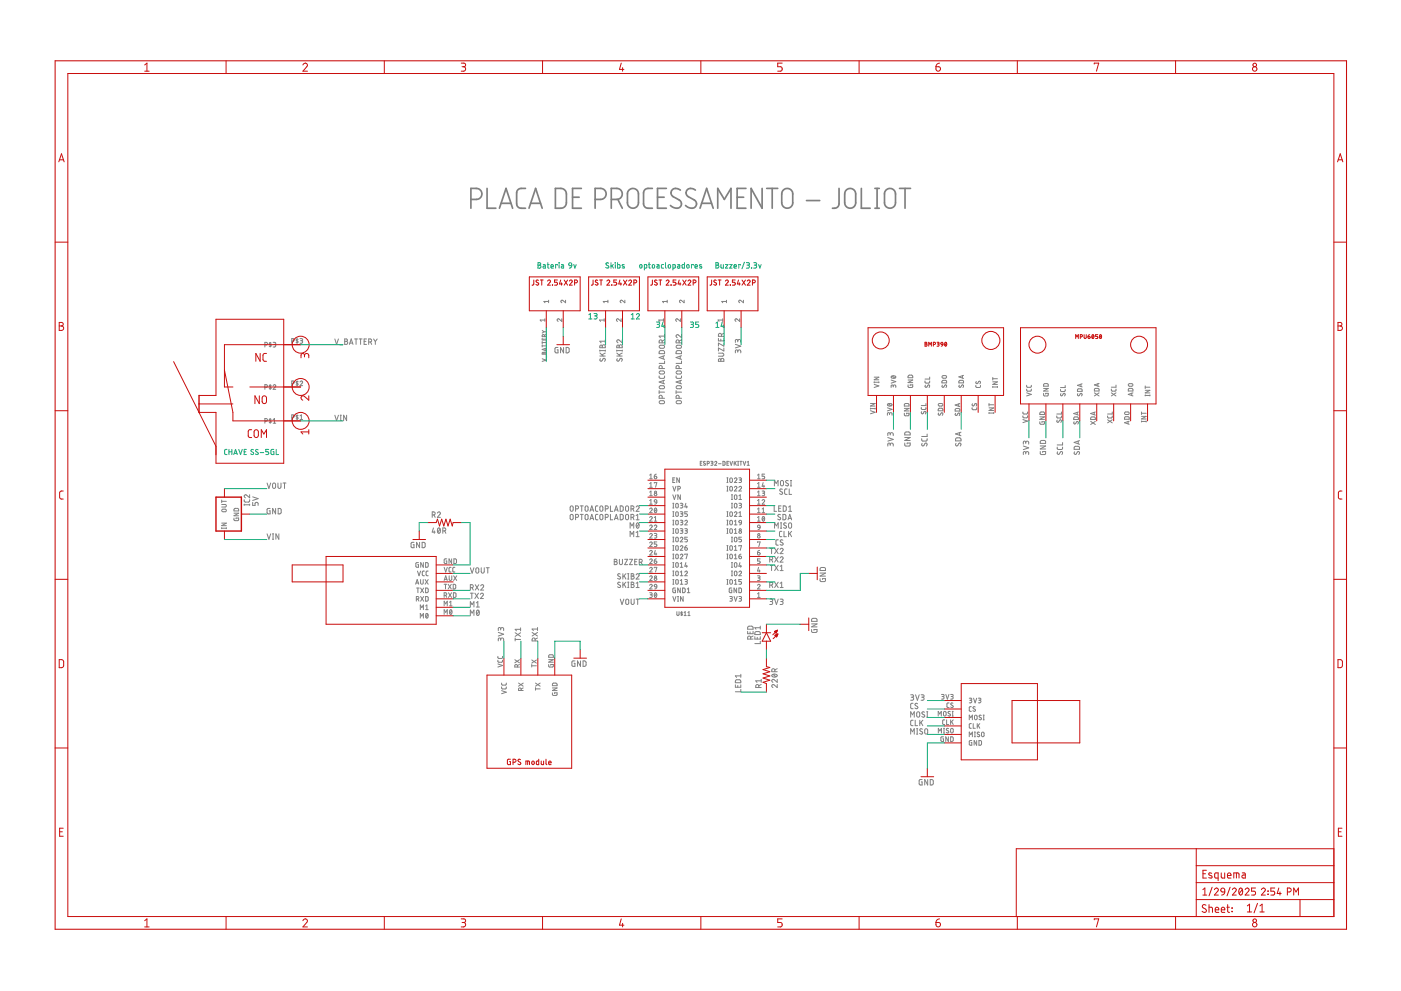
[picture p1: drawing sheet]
<svg xmlns="http://www.w3.org/2000/svg" width="420mm" height="297mm" viewBox="0 0 420 297" stroke-linecap="round" stroke-linejoin="round" font-family="sans-serif">
<g fill="none" stroke="#808080" stroke-width=".3">
<path d="M162.6 99.1l.6 .3M163.2 99.4l-.6 .4M163.2 99.4h.6M163.4 95.9h-1.4l.3 .4M163.4 95.5v.8M164.5 90.4h-1.4l.3 .3M164.5 90v.7M168.5 95.5v.8l-.8-.6a.38 .38 0 0 0-.6 .1 .38 .38 0 0 0 .3 .5M169.6 90v.7l-.8-.6a.38 .38 0 0 0-.6 .1 .38 .38 0 0 0 .3 .5M181.2 95.9h-1.4l.3 .4M181.2 95.5v.8M182.3 90.4h-1.4l.3 .3"/>
<path d="M182.3 90v.7M186.3 95.5v.8l-.8-.6a.38 .38 0 0 0-.6 .1 .38 .38 0 0 0 .3 .5M187.4 90v.7l-.8-.6a.38 .38 0 0 0-.6 .1 .38 .38 0 0 0 .3 .5M199 95.9h-1.4l.3 .4M199 95.5v.8M200.1 90.4h-1.4l.3 .3M200.1 90v.7M204 95.5v.8l-.7-.6a.38 .38 0 0 0-.6 .1 .38 .38 0 0 0 .2 .5M205.2 90v.7l-.8-.6a.38 .38 0 0 0-.6 .1 .38 .38 0 0 0 .3 .5M216.7 95.9h-1.4l.3 .4M216.7 95.5v.8M217.1 99.9l-.7 .4"/>
<path d="M217.9 90.4h-1.4l.3 .3M217.9 90v.7M221.8 95.5v.8l-.8-.6a.38 .38 0 0 0-.6 .1 .38 .38 0 0 0 .3 .5M222.9 90v.7l-.7-.6a.38 .38 0 0 0-.6 .1 .38 .38 0 0 0 .2 .5M79.4 116.1h.4a.39 .39 0 0 0 .4-.4 .39 .39 0 0 0-.4-.4h-.4v1.4M79.4 103.4h.4a.38 .38 0 0 0 .4-.4 .38 .38 0 0 0-.4-.4h-.4v1.4M81 102.6v1.4M81 115.3v1.4M81.3 115.5h-.4l-.2 .2 .6 .7-.6 .1M81.3 102.8l-.5 .1 .5 .7-.1 .2h-.5M81.9 115.6a.38 .38 0 0 1 .6-.3 .38 .38 0 0 1 .1 .6l-.7 .8h.8M81.9 102.6h.6l.2 .2-.2 .4h-.4"/>
<path d="M82.3 103.2a.39 .39 0 0 1 .4 .4 .39 .39 0 0 1-.4 .4h-.4M87.5 115h.4a.38 .38 0 0 0 .4-.4 .38 .38 0 0 0-.4-.4h-.4v1.4M87.5 102.3h.4a.38 .38 0 0 0 .4-.4 .38 .38 0 0 0-.4-.4h-.4v1.4M89.1 101.5v1.4M89.1 114.2v1.4M89.4 114.4l-.6 .1 .6 .7-.2 .2h-.4M89.4 101.7l-.6 .1 .6 .7-.2 .2h-.4M90 114.5a.38 .38 0 0 1 .5-.3 .38 .38 0 0 1 .1 .6l-.6 .8h.8M90 101.5h.6l.2 .2-.2 .4h-.5M90.4 102.1a.39 .39 0 0 1 .4 .4 .39 .39 0 0 1-.4 .4h-.4M100.4 101.6l.5 1.6 .6-1.6M102 103.4h.7"/>
<path d="M103.4 101.6h.4a.36 .36 0 0 1 .4 .4 .36 .36 0 0 1-.4 .3 .46 .46 0 0 1 .5 .5 .46 .46 0 0 1-.5 .4h-.4zM103.4 102.3h.4M104.8 103.2l.5-1.6 .6 1.6M104.9 102.8h.8M106.3 101.6h.9M106.8 101.6v1.6M107.7 101.6h.9M108.1 101.6v1.6M109.2 102.3h.5M109.9 101.6h-.7v1.6h.7M110.6 102.5h.4a.46 .46 0 0 0 .5-.4 .46 .46 0 0 0-.5-.5h-.4v1.6M111.1 102.5l.4 .7"/>
<path d="M112 101.6l.6 .8M112.6 102.4v.8M113.1 101.6l-.5 .8M162.6 107.5l1.2 .4-1.2 .4M162.6 101.4v.5h1.2v-.5M162.6 102.4v.6M162.6 103.4v.6M162.6 103.7h1.2M162.6 102.7h1.2M162.7 105.6l.4 .2 .3-.3 .3 .1 .1 .6h-1.2zM163.1 101.5v.4M163.1 105.8v.4"/>
<path d="M163.3 100.9l-.2-.6h-.4l-.1 .6h1.2M163.5 104.5v.5M163.8 104.4l-1.2 .4 1.2 .3M163.8 100.3l-.5 .2M163.9 106.7v.5M167.3 104.1l-.6 .1-.2 .2-.1 1 .3 .3 .6 .1v-.9h-.2M169 104.1v1.7l-.9-1.7v1.7M169.8 104.1l.8 .3 .1 .9-.3 .4-.6 .1zM179.9 106.7h1.6M179.9 105.1h1.6M179.9 105.8l1 .9M179.9 104.9v.4"/>
<path d="M180 103.5l.4-.1 .2 .4a.46 .46 0 0 1 .5-.5 .46 .46 0 0 1 .4 .5v.4h-1.6zM180 107.5l-.1 .2a.37 .37 0 0 0 .2 .5 .37 .37 0 0 0 .5-.1l.2-.5a.38 .38 0 0 1 .6-.1 .38 .38 0 0 1 .1 .5l-.2 .3M180.6 103.8v.4M181.5 102.3h-1.6l.4 .4M181.5 105.8l-1 .6M181.5 101.8v.9M181.5 104.9v.4M185 106.7h1.6M185 105.8l1 .9M185 105.1h1.6M185 104.9v.4M185.1 103.5l.4-.1 .2 .4a.46 .46 0 0 1 .5-.5 .46 .46 0 0 1 .4 .5v.4h-1.6z"/>
<path d="M185.1 107.5l-.1 .2a.37 .37 0 0 0 .1 .5 .37 .37 0 0 0 .6-.1l.2-.5a.38 .38 0 0 1 .5-.1 .38 .38 0 0 1 .2 .5l-.2 .3M185.7 103.8v.4M186.6 101.8v.9l-.9-.7a.45 .45 0 0 0-.7 .1 .45 .45 0 0 0 .3 .6M186.6 105.8l-1 .6M186.6 104.9v.4M197.7 112.7v.5l.3 .2h1.1l.2-.7M197.7 117.1v.9M197.7 117.5h1.6M197.8 115.8l1.1-.2a.46 .46 0 0 1 .4 .5 .46 .46 0 0 1-.4 .4h-.9l-.3-.4zM197.8 111.3l1.1-.1a.46 .46 0 0 1 .4 .4 .46 .46 0 0 1-.4 .5l-1.1-.1zM197.8 105.2l1.2-.1 .3 .3v.6h-1.6zM197.8 103.6l1.1-.1a.46 .46 0 0 1 .4 .4 .46 .46 0 0 1-.4 .5h-.9l-.3-.5z"/>
<path d="M198.6 119.4v-.5a.46 .46 0 0 0-.5-.4 .46 .46 0 0 0-.4 .4v.5h1.6M198.6 110.5v-.5a.46 .46 0 0 0-.5-.4 .46 .46 0 0 0-.4 .4v.5h1.6M198.6 102.8v-.5a.46 .46 0 0 0-.5-.4 .46 .46 0 0 0-.4 .4v.5h1.6M198.9 106.8v.8M198.9 114.1v.8M199.3 114l-1.6 .5 1.6 .6M199.3 100.3v.9M199.3 108.2v.7h-1.6M199.3 106.6l-1.6 .6 1.6 .5M199.3 101.9l-.7 .3M199.3 100.8h-1.6l.3 .4M202.8 112.7v.5l.3 .2 1.2-.1 .1-.6"/>
<path d="M202.8 117.5h1.6M202.8 117.1v.9M202.9 115.8l1-.2a.46 .46 0 0 1 .5 .5 .46 .46 0 0 1-.5 .4l-1-.1zM202.9 111.3l1-.1a.46 .46 0 0 1 .5 .4 .46 .46 0 0 1-.5 .5l-1-.1zM202.9 105.2l1.2-.1 .2 .3 .1 .6h-1.6zM202.9 103.6l1-.1a.46 .46 0 0 1 .5 .4 .46 .46 0 0 1-.5 .5l-1-.2zM203.7 119.4v-.5a.46 .46 0 0 0-.5-.4 .46 .46 0 0 0-.4 .4v.5h1.6M203.7 110.5v-.5a.46 .46 0 0 0-.5-.4 .46 .46 0 0 0-.4 .4v.5h1.6M203.7 102.8v-.5a.46 .46 0 0 0-.5-.4 .46 .46 0 0 0-.4 .4v.5h1.6M204 106.8v.8M204 114.1v.8M204.4 100.3v.9l-.9-.8a.45 .45 0 0 0-.7 .2 .45 .45 0 0 0 .3 .6"/>
<path d="M204.4 106.6l-1.6 .6 1.6 .5M204.4 108.2v.7h-1.6M204.4 114l-1.6 .5 1.6 .6M204.4 101.9l-.7 .3M215.5 105.9h1.1a.46 .46 0 0 1 .5 .4 .46 .46 0 0 1-.5 .5h-1.1M215.5 101.5v.7h1.6v-.7M215.6 107.6l.4-.1 .2 .4a.46 .46 0 0 1 .4-.5 .46 .46 0 0 1 .5 .5v.4h-1.6zM216.2 101.6v.6M216.2 107.9v.4M216.4 100.8v-.4a.46 .46 0 0 0-.5-.5 .46 .46 0 0 0-.4 .5v.4h1.6M217.1 102.8v.9l-1.6-.9v.9M217.1 104.3v.9l-1.6-.9v.9"/>
<path d="M220.5 103.2l1.7 .6-1.7 .5M221.3 105.3a.46 .46 0 0 1 .4-.4 .46 .46 0 0 1 .5 .4v.5M221.3 105.6v-.4a.36 .36 0 0 0-.4-.3 .36 .36 0 0 0-.4 .3v.6M221.3 102.2a.46 .46 0 0 1 .4-.5 .46 .46 0 0 1 .5 .5v.4M221.3 102.5v-.4a.36 .36 0 0 0-.4-.4 .36 .36 0 0 0-.4 .4v.5M262.2 115.2l1.4 .5-1.4 .4M262.2 114.6h1.4M262.2 114.4v.3M262.2 113.1h1.4l-1.4 .7h1.4M263.6 114.4v.3M267.3 113.9l1.3 .5-1.3 .5M267.4 112.8a.77 .77 0 0 1 1.2 .3 .78 .78 0 0 1-1.3-.2z"/>
<path d="M267.6 112.7l.8 .6M267.9 115.8a.38 .38 0 0 1 .4-.4 .38 .38 0 0 1 .3 .4v.3M267.9 116l-.1-.5-.3-.1-.2 .7M272.3 115.4l.2 .7 1.2-.1v-.6h-.7v.2M272.3 113.9h1.4l-1.4 .8h1.4M272.5 112.6l1-.1 .2 .7h-1.4zM277.4 114.2v.4l.3 .2h.9l.2-.6M277.5 115.4l-.1 .5 .3 .2 .5-.6a.32 .32 0 0 1 .5-.1 .32 .32 0 0 1 .1 .4l-.2 .3M278.8 113v.6h-1.4M282.6 115.4l-.1 .5 .3 .2 .5-.6a.32 .32 0 0 1 .5-.1 .32 .32 0 0 1 .1 .4l-.2 .3M282.6 114.1l1.1-.1 .2 .8h-1.4zM282.6 112.7l.9-.1a.39 .39 0 0 1 .4 .4 .39 .39 0 0 1-.4 .4l-.8-.1-.2-.3z"/>
<path d="M287.7 115.4l-.1 .5 .3 .2 .5-.6a.32 .32 0 0 1 .4-.1 .32 .32 0 0 1 .1 .4l-.1 .3M287.7 114.1l1-.1 .3 .8h-1.4zM288.6 112.6v.7M289 112.5l-1.4 .5 1.4 .4M292.7 115.5v.5l.3 .1h.9l.1-.6M292.8 114.3l-.1 .5 .3 .2 .5-.6a.35 .35 0 0 1 .5 0 .35 .35 0 0 1 0 .5l-.1 .1M297.7 116h1.4M297.7 113.1v.8M297.7 115.8v.3M297.7 114.4h1.4l-1.4 .8h1.4M297.7 113.5h1.4M299.1 115.8v.3"/>
<path d="M307.9 116.6v.5l.3 .1h.9l.2-.6M307.9 115.5v.4l.3 .2h.9l.2-.6M307.9 117.8l1.4 .4-1.4 .5M313 117.9l.2 .8 1.1-.2 .1-.6h-.8v.2M313 116.4h1.4l-1.4 .8h1.4M313.1 115.1l1-.1 .3 .8h-1.4zM318.1 116.7v.5l.3 .2 .9-.1 .1-.6M318.2 118l-.1 .4 .3 .2 .5-.5a.38 .38 0 0 1 .6 0 .38 .38 0 0 1-.2 .6M319.4 115.5v.7h-1.3M323.2 118v.4l.2 .2 .5-.5a.38 .38 0 0 1 .6 0 .38 .38 0 0 1-.2 .6M323.2 116.6h1.1l.2 .7h-1.4zM324.2 115.2v.7"/>
<path d="M324.5 115l-1.4 .5 1.4 .5M328.2 117.8l1.4 .9M328.3 116.5l1.1-.1 .2 .8h-1.4zM329.2 115v.7M329.6 117.8l-1.4 .9M329.6 114.9l-1.4 .5 1.4 .4M333.3 116.6v.5l.3 .1h.9l.2-.6M333.3 117.8l1.4 .9M334.7 117.8l-1.4 .9M334.7 115.4v.7h-1.4M338.5 116.5l1-.1 .3 .8h-1.4zM338.5 115.1l.9-.1a.39 .39 0 0 1 .4 .4 .39 .39 0 0 1-.4 .4l-.9-.1z"/>
<path d="M339.4 117.9v.7M339.8 117.8l-1.4 .4 1.4 .5M343.5 116.1h1.3M343.5 118.5h1.3M343.5 115.7v.8M343.5 118.4v.3M343.5 117h1.3l-1.3 .8h1.3M344.8 118.4v.3M79.4 126.2h.4a.39 .39 0 0 0 .4-.4 .39 .39 0 0 0-.4-.3h-.4v1.4M81 125.5v1.4M81.3 125.7l-.4-.1-.2 .3 .6 .7h-.6M81.9 125.8l.4-.3v1.4"/>
<path d="M81.9 126.9h.8M87.5 125.1h.4a.38 .38 0 0 0 .4-.4 .38 .38 0 0 0-.4-.3h-.4v1.4M89.1 124.4v1.4M89.4 124.6h-.6l.6 .7-.2 .3-.4-.1M90 125.8h.8M90 124.7l.4-.3v1.4M100.4 124.5l.5 1.6 .6-1.6M102 126.1h.4M102 124.5h.4M102.2 124.5v1.6M103.9 124.5v1.6l-.8-1.6v1.6M197.8 120.2l1.1-.1a.46 .46 0 0 1 .4 .5 .46 .46 0 0 1-.4 .4l-1.1-.1z"/>
<path d="M202.9 120.2l1-.1a.46 .46 0 0 1 .5 .5 .46 .46 0 0 1-.5 .4l-1-.1zM210 138.8h.4M210.5 138.3h-.5v1.2h.5M211.5 138.4l-.4-.1-.1 .3 .5 .4a.29 .29 0 0 1 0 .4 .29 .29 0 0 1-.4 0l-.2-.1M212.1 138.9l.6-.1v-.4l-.6-.1v1.2M213.2 138.3l.6 .2-.1 .3h-.4M213.5 138.8l.3 .4-.6 .3M214.3 138.6a.32 .32 0 0 1 .5-.3 .32 .32 0 0 1 .1 .5l-.6 .7h.7M215.5 139h.8M216.8 138.3l.6 .2v.8l-.3 .2h-.3zM218 138.8h.4M218.5 138.3h-.5v1.2h.5"/>
<path d="M218.9 138.3l.4 1.2 .4-1.2M220.2 138.3v1.2M220.4 138.7l.4 .8M220.8 138.3l-.6 .7M221.2 139.5h.3M221.2 138.3h.3M221.4 138.3v1.2M221.9 138.3h.6M222.2 138.3v1.2M222.9 138.3l.4 1.2 .3-1.2M224.1 139.5h.6M224.1 138.6l.3-.3v1.2"/>
<path d="M261 122.5h1.4M261 120.9h1.4l-1.4 .8h1.4M261 123.1l1.4 .5-1.4 .4M261 122.3v.3M262.4 122.3v.3M266.1 122.2l1.4 .5-1.4 .5M266.2 121.1a.76 .76 0 0 1 1.3 .4 .69 .69 0 0 1-.8 .3 .69 .69 0 0 1-.5-.7zM266.3 131.1l1.6 .6-1.6 .5M266.4 121l.8 .6M266.8 124.1a.38 .38 0 0 1 .3-.4 .38 .38 0 0 1 .4 .4v.4M266.8 124.3l-.1-.5-.3-.1-.3 .8M267 133.2a.46 .46 0 0 1 .4-.4 .46 .46 0 0 1 .5 .4v.5"/>
<path d="M267 133.5v-.3a.36 .36 0 0 0-.4-.4 .36 .36 0 0 0-.3 .4v.5M267 130.1a.46 .46 0 0 1 .4-.4 .46 .46 0 0 1 .5 .4v.5M267 130.4v-.4a.36 .36 0 0 0-.4-.3 .36 .36 0 0 0-.3 .3v.6M271.2 123.9l.2 .7 1.2-.2v-.5h-.8v.2M271.2 122.4h1.4l-1.4 .8h1.4M271.3 121.1l1.1-.1 .2 .7h-1.4zM271.3 132.8l.2 .9 1.4-.1 .1-.8h-.9v.3M271.3 131.1h1.7l-1.7 .9h1.7M271.5 129.6l1.2-.1 .2 .3 .1 .6h-1.7zM276.3 122.1v.5l.3 .1h.9l.2-.6M276.4 123.4a.35 .35 0 0 0-.1 .5 .35 .35 0 0 0 .6 0l.2-.5a.39 .39 0 0 1 .6 .1 .39 .39 0 0 1-.2 .6M276.4 131.5v.5l.4 .2 1.1-.1 .1-.6"/>
<path d="M276.5 132.9a.42 .42 0 0 0-.1 .6 .42 .42 0 0 0 .6 .1l.4-.6a.4 .4 0 0 1 .6-.1 .4 .4 0 0 1-.1 .6l-.1 .2M277.7 120.9v.7h-1.4M278 130.1v.7h-1.6M281.5 123.8a.35 .35 0 0 0-.1 .5 .35 .35 0 0 0 .6 0l.2-.4a.32 .32 0 0 1 .4-.1 .32 .32 0 0 1 .1 .4l-.1 .3M281.5 122.5l1-.1 .3 .7h-1.4zM281.5 121.1l.9-.2a.38 .38 0 0 1 .4 .4 .38 .38 0 0 1-.4 .4l-.9-.1zM286.6 123.9l-.1 .5 .3 .1 .5-.5a.39 .39 0 0 1 .6 0 .39 .39 0 0 1-.2 .6M286.6 122.6l1-.1 .2 .7h-1.4zM286.7 132.9a.42 .42 0 0 0-.1 .6 .42 .42 0 0 0 .6 .1l.3-.6a.4 .4 0 0 1 .6-.1 .4 .4 0 0 1 0 .6l-.1 .2M286.7 131.4l1.2-.1 .3 .2v.6h-1.6zM287.5 121.1v.7M287.8 129.7v.8"/>
<path d="M287.8 120.9l-1.4 .5 1.4 .5M288.2 129.5l-1.6 .6 1.6 .5M291.5 122.2v.4l.3 .2h.9l.2-.6M291.7 121l-.2 .5 .3 .2 .7-.7a.39 .39 0 0 1 .5 .2 .39 .39 0 0 1-.3 .5M296.6 123.8h1.4M296.6 120.9v.8M296.6 123.6v.4M296.6 122.3h1.4l-1.4 .7h1.4M296.6 121.3h1.4M298 123.6v.4M306.8 124.6v.5l.3 .1h.9l.2-.6M306.8 123.5v.4l.3 .2h.9l.2-.6"/>
<path d="M306.8 125.8l1.4 .4-1.4 .5M306.9 133.7l1.6 .5-1.6 .6M307.6 135.8a.44 .44 0 0 1 .5-.5 .44 .44 0 0 1 .4 .5v.4M307.6 136.1v-.4a.36 .36 0 0 0-.3-.4 .36 .36 0 0 0-.4 .4v.5M307.6 132.7a.44 .44 0 0 1 .5-.5 .44 .44 0 0 1 .4 .5v.4M307.6 132.9v-.3a.36 .36 0 0 0-.3-.4 .36 .36 0 0 0-.4 .4v.5M311.8 126.4l.2 .7 1.2-.1v-.6h-.7v.2M311.8 124.9h1.4l-1.4 .8h1.4M312 123.6l1-.1 .2 .7h-1.4zM312 135.3l.2 .9h1l.4-.2v-.7h-.9v.3M312 133.7h1.6l-1.6 .9h1.6M312.1 132.1l1.2-.1 .3 .3v.6h-1.6z"/>
<path d="M316.9 124.7v.4l.3 .2h.9l.2-.6M317.1 125.9a.35 .35 0 0 0-.1 .6 .35 .35 0 0 0 .5-.1l.3-.4a.39 .39 0 0 1 .6 0 .39 .39 0 0 1-.3 .6M317.1 134v.5l.3 .2h1.1l.2-.7M317.2 135.4a.42 .42 0 0 0-.1 .6 .42 .42 0 0 0 .5 .1l.4-.6a.4 .4 0 0 1 .6 0 .4 .4 0 0 1 0 .6l-.1 .1M318.3 123.5v.6h-1.4M318.7 132.7v.7h-1.6M322.1 126.4l-.1 .5 .3 .2 .5-.6a.39 .39 0 0 1 .6 .1 .39 .39 0 0 1-.2 .5M322.1 125.1l1.1-.1 .2 .8h-1.4zM322.3 135.4a.42 .42 0 0 0-.1 .6 .42 .42 0 0 0 .5 .1l.4-.6a.4 .4 0 0 1 .6 0 .4 .4 0 0 1-.1 .6l-.1 .1M322.3 133.9l1.2-.1 .2 .2v.7h-1.6zM323.1 123.6v.7M323.3 132.2v.8"/>
<path d="M323.4 123.5l-1.4 .5 1.4 .4M323.7 132.1l-1.6 .5 1.6 .6M327.1 126.3l1.4 .9M327.2 125.1l1.1-.1 .2 .8h-1.4zM328.1 123.6v.7M328.5 126.3l-1.4 .9M328.5 123.5l-1.4 .5 1.4 .4M332.2 124.7v.4l.3 .2h.9l.2-.6M332.2 125.8l1.4 .9M333.6 123.5v.6h-1.4M333.6 125.8l-1.4 .9M337.4 125l1-.1 .2 .8h-1.4z"/>
<path d="M337.4 123.6l.9-.1a.38 .38 0 0 1 .3 .4 .38 .38 0 0 1-.3 .3l-.9-.1zM338.3 126.3v.7M338.6 126.2l-1.4 .5 1.4 .5M342.3 123.9h1.4M342.3 126.3h1.4M342.3 123.5v.7M342.3 126.2v.3M342.3 124.8h1.4l-1.4 .8h1.4M343.7 126.2v.3M66.5 151.2h1a.38 .38 0 0 1 .4 .4 .38 .38 0 0 1-.4 .4h-1M66.5 158.3h1.4M66.5 149.9v.8"/>
<path d="M66.5 158.2v.3M66.5 156.8h1.4l-1.4 .8h1.4M66.5 150.3h1.4M66.6 152.7l.9-.1a.39 .39 0 0 1 .4 .4 .39 .39 0 0 1-.4 .4l-.9-.1zM67.9 158.2v.3M70.2 155.3l.2 .7 1.1-.1 .1-.6h-.8v.2M70.2 153.8h1.4l-1.4 .8h1.4M70.3 152.5l1-.1 .3 .7h-1.4zM73.2 149.8l.1 .5 .3 .2h1l.3-.7M73.2 151.3h1.7M73.2 151.1v.4M74.9 148.3v.9l-.9-.8a.45 .45 0 0 0-.8 .2 .45 .45 0 0 0 .4 .6"/>
<path d="M74.9 151.1v.4M75.8 150.6v.9h.7v-.6a.46 .46 0 0 1 .5-.3 .46 .46 0 0 1 .4 .3v.6M75.8 148.9l1.6 .6-1.6 .5M80.1 144.8l.5 1.6 .6-1.6M81 152.4l-.9 .2v1l.2 .4h.7v-.9h-.3M81.9 144.9h.6l.2 1a.46 .46 0 0 1-.5 .5 .46 .46 0 0 1-.5-.5zM82.7 152.4v1.6l-.9-1.6v1.6M83.4 144.8v1.1a.46 .46 0 0 0 .4 .5 .46 .46 0 0 0 .5-.5v-1.1M83.4 152.4h.7l.2 .3v.9l-.2 .4h-.7zM84.9 144.8h.9M85.3 144.8v1.6M129.6 154.3h.5a.46 .46 0 0 0 .4-.4 .46 .46 0 0 0-.4-.5h-.5v1.7"/>
<path d="M130 158.2l-.4 1.3h.9M130.2 154.3l.3 .8M130.2 159.1v.8M131.2 153.8a.44 .44 0 0 1 .6-.4 .44 .44 0 0 1 .1 .8l-.7 .9h.9M131.4 158.3h.1a.81 .81 0 0 1 .6 .7 .81 .81 0 0 1-.6 .8l-.3-.8zM132 158.6l-.7 .9M132.8 159.1h.5a.44 .44 0 0 0 .4-.4 .44 .44 0 0 0-.4-.5h-.5v1.7M133.3 159.1l.4 .8M171.1 154.3h.7l.1 1a.46 .46 0 0 1-.5 .5 .46 .46 0 0 1-.4-.5zM171.1 151.8h.7l.1 1a.46 .46 0 0 1-.5 .5 .46 .46 0 0 1-.4-.5zM172.6 155.1h.5a.44 .44 0 0 0 .4-.5 .44 .44 0 0 0-.4-.4h-.5v1.6M172.6 152.5h.5a.44 .44 0 0 0 .4-.4 .44 .44 0 0 0-.4-.5h-.5v1.7"/>
<path d="M174 151.6h.9M174 154.2h.9M174.5 151.6v1.7M174.5 154.2v1.6M175.6 154.3h.6l.2 1a.44 .44 0 0 1-.5 .5 .44 .44 0 0 1-.4-.5zM175.6 151.8h.6l.2 1a.44 .44 0 0 1-.5 .5 .44 .44 0 0 1-.4-.5zM176.9 155.8l.6-1.6 .5 1.6M176.9 153.3l.6-1.7 .5 1.7M177.1 155.4h.8M177.1 152.8h.8M179.3 154.2h-.5l-.2 .3 .1 1.2 .6 .1M179.3 151.6l-.5 .1-.2 .3 .1 1.2 .6 .1"/>
<path d="M180 154.3h.7l.1 1a.46 .46 0 0 1-.4 .5 .46 .46 0 0 1-.5-.5zM180 151.8h.7l.1 1a.46 .46 0 0 1-.4 .5 .46 .46 0 0 1-.5-.5zM181.5 155.1h.5a.44 .44 0 0 0 .4-.5 .44 .44 0 0 0-.4-.4h-.5v1.6M181.5 152.5h.5a.44 .44 0 0 0 .4-.4 .44 .44 0 0 0-.4-.5h-.5v1.7M183.1 151.6v1.7h.7M183.1 154.2v1.6h.7M184.3 155.8l.5-1.6 .6 1.6M184.3 153.3l.5-1.7 .6 1.7M184.4 155.4h.8M184.4 152.8h.8M186 154.2h.6l.3 .3v.8l-.3 .5h-.6zM186 151.6l.6 .1 .3 .2v.9l-.3 .4-.6 .1z"/>
<path d="M187.7 154.3h.7l.1 1a.46 .46 0 0 1-.4 .5 .46 .46 0 0 1-.5-.5zM187.7 151.8h.7l.1 1a.46 .46 0 0 1-.4 .5 .46 .46 0 0 1-.5-.5zM189 158.3v-1.6l.5 .9 .6-.9v1.6M189.2 155.1h.5a.44 .44 0 0 0 .4-.5 .44 .44 0 0 0-.4-.4h-.5v1.6M189.2 152.5h.5a.44 .44 0 0 0 .4-.4 .44 .44 0 0 0-.4-.5h-.5v1.7M189.8 155.1l.3 .7M189.8 152.5l.3 .8M190.8 152a.45 .45 0 0 1 .6-.4 .45 .45 0 0 1 .2 .8l-.8 .9h.9M190.8 154.5l.4-.3v1.6M190.8 159.6l.4-.3v1.6M190.8 155.8h.9M191 156.8l.1-.1a.81 .81 0 0 1 .6 .8 .81 .81 0 0 1-.6 .8l-.3-.8z"/>
<path d="M191.6 157.1l-.7 .9M194.8 152.6a.38 .38 0 0 1 .6-.3 .38 .38 0 0 1 .1 .6l-.7 .8h.8M194.8 155.1a.38 .38 0 0 1 .6-.2 .38 .38 0 0 1 .1 .5l-.7 .8h.8M194.8 157.7a.38 .38 0 0 1 .6-.3 .38 .38 0 0 1 .1 .6l-.7 .7h.8M194.8 151.1h.8M194.8 148.6h.8M194.8 146h.8M194.8 143.5h.8M194.8 142.4l.4-.3v1.4M194.8 145l.4-.3v1.3M194.8 147.5l.4-.3v1.4M194.8 150.1l.4-.4v1.4"/>
<path d="M196.2 142.7h.5a.39 .39 0 0 1 .3 .5 .39 .39 0 0 1-.4 .3 .39 .39 0 0 1-.4-.4zM196.2 157.7a.38 .38 0 0 1 .6-.3 .38 .38 0 0 1 .1 .6l-.7 .7h.8M196.2 159.9l.8 .2-.2 .4h-.4M196.2 156.2h.8M196.2 144.8v-.1h.8l-.4 1.3M196.2 155.1l.4-.3v1.4M196.3 149.9h.6l.1 .6-.7-.1zM196.5 152.3a.71 .71 0 0 1 .5 .7 .71 .71 0 0 1-.5 .6 1.03 1.03 0 0 1 0-1.3zM196.8 142.1l-.5 .3-.1 .3M196.9 152.6l-.6 .8M197 150.5l-.1 .4-.5 .2M201.8 159.9h.3"/>
<path d="M201.8 158.5h.3M201.8 157.3h.3M201.8 155.9h.3M201.8 154.8h.3M201.8 153.4h.3M201.8 152.3h.3M201.8 150.9h.3M201.8 143.9h.4M201.8 145.8l.4 1.4 .5-1.4M201.8 148.3l.4 1.4 .5-1.4M201.9 150.9v1.4M201.9 153.4v1.4"/>
<path d="M201.9 155.9v1.4M201.9 158.5v1.4M202.4 143.2h-.6v1.4h.6M202.8 151l.2-.1 .4 .2v.8a.38 .38 0 0 1-.4 .4 .38 .38 0 0 1-.4-.4zM202.8 153.5l.2-.1 .4 .2v.8a.38 .38 0 0 1-.4 .4 .38 .38 0 0 1-.4-.4zM202.8 156h.5l.1 1a.38 .38 0 0 1-.4 .3 .38 .38 0 0 1-.4-.3zM202.8 158.6h.5l.1 .9a.38 .38 0 0 1-.4 .4 .38 .38 0 0 1-.4-.4zM203.3 146.6h.4a.39 .39 0 0 0 .4-.4 .39 .39 0 0 0-.4-.4h-.4v1.4M203.8 143.2v1.4l-.8-1.4v1.4M204 150.9l.8 .2-.2 .3-.4 .1M204 153.4l.8 .2-.2 .4h-.4M204 155.9l.8 .3-.2 .3h-.4"/>
<path d="M204 158.5l.8 .2-.2 .4h-.4M204 148.3v1.4l-.7-1.4v1.4M204.4 151.5a.39 .39 0 0 1 .4 .4 .39 .39 0 0 1-.4 .4h-.4M204.4 154a.39 .39 0 0 1 .4 .4 .39 .39 0 0 1-.4 .4h-.4M204.4 156.5a.39 .39 0 0 1 .4 .4 .39 .39 0 0 1-.4 .4h-.4M204.4 159.1a.39 .39 0 0 1 .4 .4 .39 .39 0 0 1-.4 .4h-.4M205.4 156.3a.38 .38 0 0 1 .5-.4 .38 .38 0 0 1 .1 .6l-.6 .8h.8M205.4 158.5l.7 .2-.1 .4h-.5M205.7 150.9l-.3 1h.8M205.8 159.1a.39 .39 0 0 1 .4 .4 .39 .39 0 0 1-.4 .4h-.4M205.9 151.6v.7M206.2 153.4h-.8v.6h.4a.4 .4 0 0 1 .4 .4 .4 .4 0 0 1-.4 .4h-.4"/>
<path d="M218 159.9h.3M218 158.5h.3M218 157.3h.3M218 155.9h.3M218 154.8h.3M218 153.4h.3M218 147.2h.3M218 145.8h.3M218 144.6h.3M218 143.2h.3M218.2 143.2v1.4M218.2 145.8v1.4"/>
<path d="M218.2 153.4v1.4M218.2 155.9v1.4M218.2 158.5v1.4M219 158.6h.5l.1 .9a.39 .39 0 0 1-.3 .4 .39 .39 0 0 1-.4-.4zM219 156h.5l.1 1a.39 .39 0 0 1-.3 .3 .39 .39 0 0 1-.4-.3zM219 153.5l.2-.1 .4 .2v.8a.39 .39 0 0 1-.3 .4 .39 .39 0 0 1-.4-.4zM219 145.9h.5l.1 .9a.39 .39 0 0 1-.3 .4 .39 .39 0 0 1-.4-.4zM219 143.4h.5l.1 .9a.39 .39 0 0 1-.3 .3 .39 .39 0 0 1-.4-.3zM219.4 152.3h.3M219.4 150.9h.3M219.4 149.7h.3M219.4 148.3h.3"/>
<path d="M219.5 148.3v1.4M219.5 150.9v1.4M220.2 153.7a.38 .38 0 0 1 .6-.3 .38 .38 0 0 1 .1 .6l-.7 .8h.8M220.2 146.1a.38 .38 0 0 1 .6-.3 .38 .38 0 0 1 .1 .6l-.7 .8h.8M220.2 143.6a.38 .38 0 0 1 .6-.3 .38 .38 0 0 1 .1 .6l-.7 .7h.8M220.2 156.3l.4-.4v1.4M220.2 158.8l.4-.3v1.4M220.2 159.9h.8M220.2 157.3h.8M220.3 151l.3-.1 .4 .2v.8a.38 .38 0 0 1-.4 .4 .38 .38 0 0 1-.4-.4zM220.3 148.4l.3-.1 .4 .2v.8a.38 .38 0 0 1-.4 .4 .38 .38 0 0 1-.4-.4zM221.6 150.9l.8 .2-.2 .3-.4 .1"/>
<path d="M221.6 146.1a.39 .39 0 0 1 .5-.3 .39 .39 0 0 1 .2 .6l-.7 .8h.8M221.6 143.2l.8 .3-.2 .3-.4 .1M221.6 154.8h.8M221.6 153.7l.4-.3v1.4M221.6 148.6l.4-.3v1.4M221.6 149.7h.8M221.7 156h.6l.1 .7-.7-.1zM222 151.5a.39 .39 0 0 1 .4 .4 .39 .39 0 0 1-.4 .4h-.4M222 143.9a.38 .38 0 0 1 .4 .4 .38 .38 0 0 1-.4 .3h-.4M222.4 156.7l-.1 .4-.5 .2M227.2 142.4l.4-.3v1.4M227.2 145l.4-.3v1.3"/>
<path d="M227.2 147.5l.4-.3v1.4M227.2 150.1l.4-.4v1.4M227.2 152.6l.4-.3v1.4M227.2 155.1l.4-.3v1.4M227.2 156.2h.8M227.2 153.7h.8M227.2 151.1h.8M227.2 148.6h.8M227.2 146h.8M227.2 143.5h.8M227.3 157.5h.5l.2 .6h-.7zM228 158.1l-.3 .5-.4 .1"/>
<path d="M228.6 150.1a.38 .38 0 0 1 .5-.3 .38 .38 0 0 1 .1 .6l-.6 .7h.7M228.6 147.2l.7 .2-.1 .4h-.5M228.6 153.7h.7M228.6 152.6l.3-.3v1.4M228.7 154.9l.1-.1a.71 .71 0 0 1 .5 .7 .71 .71 0 0 1-.5 .7l-.2-.7zM228.9 144.7l-.3 1.1h.7M228.9 147.8a.38 .38 0 0 1 .4 .4 .38 .38 0 0 1-.4 .4h-.3M229.1 145.4v.6M229.3 155.1l-.7 .8M229.3 142.1h-.7v.6h.4a.39 .39 0 0 1 .3 .4 .39 .39 0 0 1-.3 .4h-.4M232.2 151.6v1.7h.7M232.2 145.6v-1.6l.6 .9 .5-.9v1.6"/>
<path d="M232.3 158.3v-1.6l.5 .9 .6-.9v1.6M233.5 152.4h.6M234 154.3a.41 .41 0 0 0-.6-.1 .41 .41 0 0 0 0 .7l.6 .2a.44 .44 0 0 1-.1 .7 .44 .44 0 0 1-.7-.2M234.1 156.7h.3M234.1 158.3h.3M234.2 144.1h.6l.2 1.1a.46 .46 0 0 1-.5 .4 .46 .46 0 0 1-.4-.4zM234.3 151.6h-.8v1.7h.8M234.3 156.7v1.6M234.5 159.3h-.5l-.2 .3v1.1l.7 .2M234.6 146.7l-.5-.1-.3 .3 .8 .7a.46 .46 0 0 1-.2 .6 .46 .46 0 0 1-.6-.2M234.8 154.2h.6l.3 .3v1l-.3 .3h-.6zM234.9 151.6l.6 .1 .3 .2v.9l-.3 .4-.6 .1z"/>
<path d="M235.1 159.3v1.6h.7M235.8 156.8a.41 .41 0 0 0-.6 0 .41 .41 0 0 0 0 .6l.5 .2a.44 .44 0 0 1 0 .7 .44 .44 0 0 1-.7-.2M236.1 146.6h-.6l-.2 .3 .1 1.2 .7 .1M236.3 155.8l.6-1.6 .5 1.6M236.4 144.1a.42 .42 0 0 0-.6-.1 .42 .42 0 0 0-.1 .6l.6 .4a.4 .4 0 0 1 .1 .6 .4 .4 0 0 1-.7-.1l-.1-.1M236.5 155.4h.8M236.5 153.3h.9M236.5 152l.5-.4v1.7M236.5 159.3v1.6M236.6 156.8h.7l.1 1.1a.46 .46 0 0 1-.4 .4 .46 .46 0 0 1-.5-.4zM236.7 146.6v1.6h.7M236.9 159.9l.5 1"/>
<path d="M237 145.6h.4M237 144h.4M237.2 144v1.6M237.4 159.3l-.9 1M80.1 160l.5 1.6 .6-1.6M81.7 161.6h.4M81.7 160h.4M81.9 160v1.6M83.6 160v1.6l-.9-1.6v1.6M124.2 162.6l-.9 .2v1l.2 .3 .7 .1v-.9h-.3M124.7 175.1l.4-1.4 .5 1.4M124.8 174.8h.7"/>
<path d="M124.9 179.6h.3a.39 .39 0 0 0 .4-.4 .39 .39 0 0 0-.4-.4h-.3v1.4M124.9 176.3h.8M125.2 171.2l.5 1.4 .4-1.4M125.3 179.6l.3 .6M125.3 176.3v1.4M125.5 168.6l-.8 .2 .2 1.2h.6v-.8h-.2M125.8 162.6v1.6l-.9-1.6v1.6M126.1 173.7v1a.39 .39 0 0 0 .4 .4 .39 .39 0 0 0 .4-.4v-1M126.1 178.8l1 1.4M126.1 176.3l1 1.4M126.6 162.6h.6l.3 .2v.9l-.3 .4-.6 .1zM127 168.6v1.4l-.8-1.4v1.4"/>
<path d="M127.1 178.8l-1 1.4M127.1 176.3l-1 1.4M127.3 171.2h-.5l-.2 .3 .1 .9 .6 .2M127.5 173.7l.9 1.4M127.6 168.6l.8 .3v.8l-.2 .3h-.6zM127.6 178.8l.8 .2v.8l-.2 .4h-.6zM127.6 176.3l.8 .2v.8l-.2 .3-.6 .1zM128.4 171.2h-.4l-.2 .3v.9l.6 .2M128.4 173.7l-.9 1.4M133.2 178.5h.4a.39 .39 0 0 0 .4-.4 .39 .39 0 0 0-.4-.4h-.4v1.4M133.2 174l.5-1.4 .4 1.4M133.2 170.1l.5 1.3 .4-1.3"/>
<path d="M133.2 175.1h.8M133.3 173.7h.7M133.6 175.1v1.4M133.7 178.5l.3 .6M134 167.5l-.8 .2v.9l.2 .3h.6v-.8h-.2M134.4 175.1l.9 1.4M134.5 177.7l.9 1.4M134.7 172.6v1a.39 .39 0 0 0 .4 .4 .39 .39 0 0 0 .4-.4v-1M135.3 170.1h-.4l-.2 .3v.9l.6 .1M135.3 175.1l-.9 1.4M135.4 177.7l-.9 1.4M135.4 167.5v1.4l-.7-1.4v1.4"/>
<path d="M135.9 175.1l.8 .3v.9l-.3 .2h-.5zM136 177.7l.7 .2v.9l-.2 .2-.5 .1zM136 172.6l1 1.4M136.1 167.5l.8 .3v.9l-.2 .2h-.6zM136.4 170.1h-.4l-.2 .3v.9l.6 .1M137 172.6l-1 1.4M141.1 176.1h.4a.44 .44 0 0 0 .4-.4 .44 .44 0 0 0-.4-.4h-.4v1.6M141.1 170.2l.5 1.6 .5-1.6M141.1 177.8h.8M141.5 177.8v1.6M141.6 176.1l.3 .8M142.4 177.8l1.1 1.6"/>
<path d="M142.5 175.3l1.1 1.6M142.8 170.3h.7l.1 1a.44 .44 0 0 1-.4 .5 .44 .44 0 0 1-.5-.5zM143.5 177.8l-1.1 1.6M143.6 175.3l-1.1 1.6M144.1 178.2a.45 .45 0 0 1 .6-.4 .45 .45 0 0 1 .1 .7l-.7 .9h.9M144.2 175.6a.44 .44 0 0 1 .6-.3 .44 .44 0 0 1 .1 .7l-.7 .9h.9M144.3 170.2v1.1a.46 .46 0 0 0 .5 .5 .46 .46 0 0 0 .4-.5v-1.1M145.8 170.2h.9M146.3 170.2v1.6M184.2 167.6h.5a.36 .36 0 0 1 .3 .4 .36 .36 0 0 1-.3 .4 .44 .44 0 0 1 .4 .4 .44 .44 0 0 1-.4 .4h-.5zM184.2 168.4h.5M185.8 167.6v1.2a.46 .46 0 0 0 .4 .4 .46 .46 0 0 0 .5-.4v-1.2"/>
<path d="M186 172.1a.41 .41 0 0 0-.6-.1 .41 .41 0 0 0-.1 .6l.6 .3a.38 .38 0 0 1 .2 .5 .38 .38 0 0 1-.6 .1l-.3-.1M186 174.6a.41 .41 0 0 0-.6-.1 .41 .41 0 0 0-.1 .6l.6 .3a.38 .38 0 0 1 .2 .5 .38 .38 0 0 1-.6 .2l-.3-.2M186 179.6l.5 1.6 .6-1.6M186.8 172v1.6M186.8 174.5v1.6M187.2 172.6l.5 1M187.2 175.1l.5 1M187.3 167.6h.9l-.9 1.6h.9M187.7 172l-.9 1M187.7 174.5l-.9 1M187.8 179.7h.6l.2 1a.44 .44 0 0 1-.5 .5 .44 .44 0 0 1-.4-.5zM188.2 176.1h.4"/>
<path d="M188.2 174.5h.4M188.2 173.6h.4M188.2 172h.4M188.4 172v1.6M188.4 174.5v1.6M188.8 167.6h.9l-.9 1.6h.9M189 160.9v-1.6l.5 .8 .6-.8v1.6M189.3 179.6v1.1a.46 .46 0 0 0 .4 .5 .46 .46 0 0 0 .5-.5v-1.1M189.3 172h.4a.36 .36 0 0 1 .4 .3 .36 .36 0 0 1-.4 .4 .44 .44 0 0 1 .5 .4 .44 .44 0 0 1-.5 .5h-.4zM189.3 174.5h.4a.36 .36 0 0 1 .4 .4 .36 .36 0 0 1-.4 .3 .44 .44 0 0 1 .5 .5 .44 .44 0 0 1-.5 .4h-.4zM189.3 172.7h.4M189.3 175.2h.4"/>
<path d="M190.4 168.4h.5M190.8 172.3a.45 .45 0 0 1 .6-.3 .45 .45 0 0 1 .2 .7l-.8 .9h.9M190.8 179.6h.9M190.8 174.9l.4-.4v1.6M190.8 176.1h.9M190.8 160.9h.9M191.1 167.6h-.7v1.6h.7M191.2 179.6v1.6M191.7 168.5h.5a.44 .44 0 0 0 .4-.4 .44 .44 0 0 0-.4-.5h-.5v1.6M192.3 168.5l.3 .7M194.8 160.2a.38 .38 0 0 1 .6-.3 .38 .38 0 0 1 .1 .6l-.7 .8h.8M194.8 162.8a.38 .38 0 0 1 .6-.3 .38 .38 0 0 1 .1 .6l-.7 .7h.8"/>
<path d="M194.8 165.3a.38 .38 0 0 1 .6-.3 .38 .38 0 0 1 .1 .6l-.7 .8h.8M194.8 167.8a.38 .38 0 0 1 .6-.3 .38 .38 0 0 1 .1 .6l-.7 .8h.8M194.8 170.4a.38 .38 0 0 1 .6-.3 .38 .38 0 0 1 .1 .6l-.7 .7h.8M194.8 172.9a.38 .38 0 0 1 .6-.3 .38 .38 0 0 1 .1 .6l-.7 .8h.8M194.8 175.5a.38 .38 0 0 1 .6-.4 .38 .38 0 0 1 .1 .6l-.7 .8h.8M194.8 177.7l.8 .2-.2 .4h-.4M195.2 178.3a.39 .39 0 0 1 .4 .4 .39 .39 0 0 1-.4 .4h-.4M196.2 168.1h.5a.39 .39 0 0 1 .3 .5 .39 .39 0 0 1-.4 .3 .39 .39 0 0 1-.4-.4zM196.2 170.2v-.1h.8l-.4 1.3M196.3 175.3h.6l.1 .6-.7-.1zM196.5 177.7a.71 .71 0 0 1 .5 .7 .71 .71 0 0 1-.5 .6 1.03 1.03 0 0 1 0-1.3zM196.5 165l-.3 1.1h.8"/>
<path d="M196.6 160.5a.38 .38 0 0 1 .4 .4 .38 .38 0 0 1-.4 .4h-.4M196.7 165.8v.6M196.8 167.5l-.5 .3-.1 .3M196.9 178l-.6 .8M197 162.4h-.8v.7h.5a.39 .39 0 0 1 .3 .3 .39 .39 0 0 1-.3 .4h-.5M197 175.9l-.1 .4-.5 .2M201.8 170h.3M201.8 168.6h.3M201.8 167.5h.3M201.8 172.6h.3M201.8 171.2h.3M201.8 175.1h.3"/>
<path d="M201.8 173.7h.3M201.8 166.1h.3M201.8 165h.3M201.8 163.6h.3M201.8 162.4h.3M201.8 161h.3M201.8 178.8l.4 1.4 .5-1.4M201.9 161v1.4M201.9 163.6v1.4M201.9 166.1v1.4M201.9 168.6v1.4M201.9 171.2v1.4"/>
<path d="M201.9 173.7v1.4M202.6 176.3l-.8 .1 .2 1.2 .6 .1v-.8h-.3M202.8 161.1h.5l.1 .9a.38 .38 0 0 1-.4 .4 .38 .38 0 0 1-.4-.4zM202.8 163.7h.5l.1 .9a.38 .38 0 0 1-.4 .4 .38 .38 0 0 1-.4-.4zM202.8 166.2h.5l.1 .9a.38 .38 0 0 1-.4 .4 .38 .38 0 0 1-.4-.4zM202.8 168.7h.5l.1 1a.38 .38 0 0 1-.4 .3 .38 .38 0 0 1-.4-.3zM202.8 171.3h.5l.1 .9a.38 .38 0 0 1-.4 .4 .38 .38 0 0 1-.4-.4zM202.8 173.8h.5l.1 .9a.38 .38 0 0 1-.4 .4 .38 .38 0 0 1-.4-.4zM203.2 178.8h.3M203.3 178.8v1.4M204 161.3a.39 .39 0 0 1 .5-.3 .39 .39 0 0 1 .2 .6l-.7 .8h.8M204 163.9a.39 .39 0 0 1 .5-.3 .39 .39 0 0 1 .2 .6l-.7 .8h.8"/>
<path d="M204 166.4a.39 .39 0 0 1 .5-.3 .39 .39 0 0 1 .2 .6l-.7 .8h.8M204 170h.8M204 172.6h.8M204 175.1h.8M204 169l.4-.4v1.4M204 171.5l.4-.3v1.4M204 174l.4-.3v1.4M204 176.3v1.4l-.8-1.4v1.4M204.7 176.3l.7 .2 .1 .8-.3 .3-.5 .1zM204.9 178.8v1.4l-.8-1.4v1.4M205.4 164.2h.4a.39 .39 0 0 1 .4 .4 .39 .39 0 0 1-.4 .3 .39 .39 0 0 1-.4-.3zM205.4 171.5a.38 .38 0 0 1 .5-.3 .38 .38 0 0 1 .1 .6l-.6 .8h.8"/>
<path d="M205.4 173.7h.6l.1 .2-.1 .4h-.5M205.4 166.2l.8-.1-.4 1.4M205.7 168.6l-.3 1.1h.8M205.8 174.3a.39 .39 0 0 1 .4 .4 .39 .39 0 0 1-.4 .4h-.4M205.9 169.4v.6M206 163.6l-.4 .1-.2 .5M206.1 177.7h.8M206.1 176.6l.4-.3v1.4M206.2 161h-.8v.6h.4a.4 .4 0 0 1 .4 .4 .4 .4 0 0 1-.4 .4h-.4M218 167.5h.3M218 175.1h.3M218 173.7h.3"/>
<path d="M218 166.1h.3M218 165h.3M218 163.6h.3M218.2 163.6v1.4M218.2 166.1v1.4M218.2 173.7v1.4M218.9 178.8h.6l.1 .2-.1 .4h-.5M219 173.8h.5l.1 .9a.39 .39 0 0 1-.3 .4 .39 .39 0 0 1-.4-.4zM219 166.2h.5l.1 .9a.39 .39 0 0 1-.3 .4 .39 .39 0 0 1-.4-.4zM219 163.7h.5l.1 .9a.39 .39 0 0 1-.3 .4 .39 .39 0 0 1-.4-.4zM219.2 179.4a.39 .39 0 0 1 .4 .4 .39 .39 0 0 1-.4 .4h-.3M219.4 170h.3"/>
<path d="M219.4 168.6h.3M219.4 172.6h.3M219.4 171.2h.3M219.4 162.4h.3M219.4 161h.3M219.5 176.3l-.8 .1 .2 1.2 .6 .1v-.8h-.3M219.5 161v1.4M219.5 168.6v1.4M219.5 171.2v1.4M220.2 178.8l.4 1.4 .5-1.4M220.2 167.5h.8M220.2 175.1h.8"/>
<path d="M220.2 174l.4-.3v1.4M220.2 163.9l.4-.3v1.4M220.2 166.4l.4-.3v1.4M220.2 165h.8M220.3 171.3h.6l.1 .9a.38 .38 0 0 1-.4 .4 .38 .38 0 0 1-.4-.4zM220.3 168.7h.6l.1 1a.38 .38 0 0 1-.4 .3 .38 .38 0 0 1-.4-.3zM220.3 161.1h.6l.1 .9a.38 .38 0 0 1-.4 .4 .38 .38 0 0 1-.4-.4zM220.9 176.3v1.4l-.8-1.4v1.4M221.6 178.8h.6l.2 .2-.2 .4h-.4M221.6 176.3l.8 .2v.9l-.3 .2-.5 .1zM221.6 171.5a.39 .39 0 0 1 .5-.3 .39 .39 0 0 1 .2 .6l-.7 .8h.8M221.6 166.7h.5a.4 .4 0 0 1 .3 .4 .4 .4 0 0 1-.4 .4 .4 .4 0 0 1-.4-.4z"/>
<path d="M221.6 163.7l.8-.1-.4 1.4M221.9 168.6l-.3 1.1h.8M222 179.4a.39 .39 0 0 1 .4 .4 .39 .39 0 0 1-.4 .4h-.4M222.1 169.4v.6M222.2 166.1l-.5 .2-.1 .4M222.4 173.7h-.8v.6h.5a.4 .4 0 0 1 .3 .4 .4 .4 0 0 1-.3 .4h-.5M222.4 161h-.8v.6h.5a.4 .4 0 0 1 .3 .4 .4 .4 0 0 1-.3 .4h-.5M227.2 175.5a.38 .38 0 0 1 .5-.4 .38 .38 0 0 1 .1 .6l-.6 .8h.8M227.2 172.6l.7 .2-.1 .4h-.5M227.2 165.6h.4a.39 .39 0 0 1 .4 .4 .39 .39 0 0 1-.5 .4 .39 .39 0 0 1-.3-.4zM227.2 179.1h.8M227.2 178l.4-.3v1.4"/>
<path d="M227.2 162.6v-.2h.8l-.4 1.4M227.5 170.1l-.3 1.1h.8M227.6 173.2a.38 .38 0 0 1 .4 .4 .38 .38 0 0 1-.4 .4h-.4M227.7 170.8v.6M227.8 165l-.5 .2-.1 .4M228 167.5h-.8v.6h.4a.39 .39 0 0 1 .4 .4 .39 .39 0 0 1-.4 .4h-.4M230.8 167.8h.5a.44 .44 0 0 0 .5-.5 .44 .44 0 0 0-.5-.4h-.5v1.6M230.8 179.6h.6a.36 .36 0 0 1 .3 .3 .36 .36 0 0 1-.3 .4h-.4M230.8 175.4h.5a.44 .44 0 0 0 .5-.5 .44 .44 0 0 0-.5-.4h-.5v1.6M230.9 164.3h.9M230.9 169.4h.9M231.4 167.8l.4 .7"/>
<path d="M231.4 164.3v1.6M231.4 169.4v1.6M231.4 175.4l.4 .7M232.3 166.9l1.1 1.6M232.3 164.3l1.1 1.6M232.3 179.6l.6 1.6 .5-1.6M232.3 169.4l1.1 1.6M232.3 174.5l1.1 1.6M233.4 166.9l-1.1 1.6M233.4 164.3l-1.1 1.6M233.4 169.4l-1.1 1.6M233.4 174.5l-1.1 1.6"/>
<path d="M233.4 161.8h-.5l-.2 .4v1l.7 .2M234 167.2a.44 .44 0 0 1 .6-.3 .44 .44 0 0 1 .1 .7l-.7 .9h.9M234 164.7a.44 .44 0 0 1 .6-.4 .44 .44 0 0 1 .1 .8l-.7 .8h.9M234 179.6h.5a.36 .36 0 0 1 .4 .3 .36 .36 0 0 1-.4 .4h-.4M234 171h.9M234 176.1h.9M234 169.8l.4-.4v1.6M234 174.9l.4-.4v1.6M234.8 161.9l-.6-.1-.2 .4 .7 .5a.38 .38 0 0 1 .1 .6 .38 .38 0 0 1-.5 .1l-.3-.2M245.9 173.4l.1 .7 .2 .2h1l.3-.2 .1-.7h-.9v.3M245.9 171.8h1.7l-1.7 .9h1.7M246.1 170.2l1.2-.1 .2 .3 .1 .6h-1.7z"/>
<path d="M126 182.7v-1.4l.5 .8 .5-.8v1.4M126 185.3v-1.4l.5 .8 .5-.8v1.4M127.6 181.7l.4-.4v1.4M127.6 182.7h.8M127.8 184l.1-.1a.71 .71 0 0 1 .5 .7 .71 .71 0 0 1-.5 .7l-.3-.7zM128.3 184.2l-.6 .8M133.2 181.6v-1.4l.5 .8 .4-.8v1.4M133.2 184.1v-1.3l.5 .7 .4-.7v1.3M134.8 180.5l.4-.3v1.4M134.8 181.6h.8M135 182.8h.1a.71 .71 0 0 1 .5 .7 .71 .71 0 0 1-.5 .6l-.3-.6zM135.5 183.1l-.6 .7"/>
<path d="M141.1 181.9v-1.6l.5 .9 .5-.9v1.6M141.1 184.5v-1.6l.5 .9 .5-.9v1.6M142.9 180.7l.4-.4v1.6M142.9 181.9h.9M143.1 183l.1-.1a.81 .81 0 0 1 .6 .8 .81 .81 0 0 1-.6 .8l-.3-.8zM143.7 183.2l-.8 .9M149.3 197.9v.4l.3 .2h.9l.2-.6M149.3 196.7v.5l.3 .2 .9-.1 .2-.6M149.3 199l1.4 .5-1.4 .4M149.4 189.5l1.6 .6-1.6 .5M150.2 191.7a.44 .44 0 0 1 .4-.5 .44 .44 0 0 1 .4 .5v.4M150.2 191.9v-.3a.36 .36 0 0 0-.4-.4 .36 .36 0 0 0-.4 .4v.5"/>
<path d="M150.2 188.5a.44 .44 0 0 1 .4-.4 .44 .44 0 0 1 .4 .4v.5M150.2 188.8v-.4a.36 .36 0 0 0-.4-.3 .36 .36 0 0 0-.4 .3v.6M154.4 197.7l1.4 1M154.5 191.7h1.6M154.5 191.2v.9M154.5 189.7l1.6 1.1M155.2 199.9v-.3a.39 .39 0 0 0-.4-.4 .39 .39 0 0 0-.4 .4v.3h1.4M155.8 199.2l-.6 .3M155.8 197.7l-1.4 1M156.1 189.7l-1.6 1.1M156.1 188.6h-1.6l.4 .5M156.1 188.2v.9"/>
<path d="M159.5 199.6h1.4M159.5 199.2v.7M159.5 197.8l1.4 1M159.6 189.6l1.6 1M160.5 192.1v-.4a.46 .46 0 0 0-.5-.5 .46 .46 0 0 0-.4 .5v.4h1.6M160.9 197.8l-1.4 1M161.2 188.6h-1.6l.4 .4M161.2 191.2l-.7 .4M161.2 189.6l-1.6 1M161.2 188.1v.9M164.5 199.2l.2 .7 1.2-.2v-.5h-.7v.2M164.5 197.7h1.4l-1.4 .8h1.4"/>
<path d="M164.7 196.4l1-.1 .2 .7h-1.4zM172.4 198.1l-.8 .2-.1 1.1 .2 .3h.7v-.9h-.3M174.1 198.1v1.6l-.9-1.6v1.6M174.9 198.1h.6l.2 .3 .1 .9-.3 .4h-.6zM203 183.3v1l.2 .2 .4-.2v-1M203.2 180.2h.3M204.4 183.3v1.2M204.7 183.5l-.5 .1 .4 .7h-.4M205.2 183.6l.3-.3v1.2M205.2 184.5h.6M206.3 184.5h.6M206.3 183.6l.3-.3v1.2"/>
<path d="M224.2 189.2v.7h1.6v-.7M224.3 187.8l1.3-.1 .2 .9h-1.6zM224.9 189.4v.5M225.1 191.6v-.5a.46 .46 0 0 0-.4-.5 .46 .46 0 0 0-.5 .5v.5h1.6M225.8 190.6l-.7 .4M226.4 190.8v.8h1.6v-.8M226.5 189.4l1.2-.1 .3 .9h-1.6zM227.1 191v.6M228 187.7v.9M228 192.2v.7h-1.6M228 188.2h-1.6l.3 .4M231.3 180.3a.44 .44 0 0 1 .4 .4 .44 .44 0 0 1-.4 .5h-.5"/>
<path d="M234.4 180.3a.44 .44 0 0 1 .5 .4 .44 .44 0 0 1-.5 .5h-.4M243.4 188.7v.7l.2 .1 1.1 .1 .3-.2v-.7h-.9v.2M243.4 187h1.6l-1.6 .9h1.6M243.5 185.5l1.3-.1 .2 .2v.6h-1.6zM150.4 205.9l.1 .4 .2 .2h.9l.2-.6M150.4 204.7l.1 .5 .2 .2 .9-.1 .2-.6M150.4 207l1.4 .5-1.4 .4M155.5 204.7l1.4 1M156.3 207v-.4a.39 .39 0 0 0-.4-.4 .39 .39 0 0 0-.4 .4v.4h1.4M156.9 206.2l-.6 .3M156.9 204.7l-1.4 1M160.6 206.5h1.4"/>
<path d="M160.6 206.1v.8M160.6 204.7l1.4 1M162 204.7l-1.4 1M165.7 207.7l.2 .7 1.1-.1 .1-.6h-.8v.2M165.7 206.2h1.4l-1.4 .8h1.4M165.8 204.9l1-.1 .3 .7h-1.4zM220.5 205.3v.7h1.7v-.7M220.7 203.9l1.2-.1 .3 .8h-1.7zM221.3 205.4v.6M222.2 202.1v.9M222.2 206.6v.7h-1.7M222.2 202.6h-1.7l.4 .4"/>
<path d="M227.6 206.1v-.5a.46 .46 0 0 0-.5-.4 .46 .46 0 0 0-.4 .4v.5h1.6M228.3 205.2l-.7 .3M228.3 204.1h-1.6l.3 .4M228.3 203.6v.9M231.6 202.2a.91 .91 0 0 1 1.5 .4 .9 .9 0 0 1-.9 .4 .9 .9 0 0 1-.7-.6zM231.8 202.1l.9 .8M232.4 201.3v-.4a.46 .46 0 0 0-.5-.5 .46 .46 0 0 0-.4 .5v.4h1.6M233.1 205.2v.9l-.9-.8a.44 .44 0 0 0-.7 .2 .44 .44 0 0 0 .3 .6M233.1 203.6v.9l-.9-.7a.44 .44 0 0 0-.7 .1 .44 .44 0 0 0 .3 .6M233.1 200.4l-.7 .4M273.1 208.3h.5a.36 .36 0 0 1 .4 .3 .36 .36 0 0 1-.4 .4h-.3M273.1 215v-1.7l.5 .9 .6-.9v1.7"/>
<path d="M273.6 209a.46 .46 0 0 1 .4 .4 .46 .46 0 0 1-.4 .5h-.5M273.8 210.8h-.5l-.2 .4v1l.7 .2M273.8 215.9h-.5l-.2 .3v1.1l.7 .2M274.5 215.9v1.6h.7M274.6 208.3l.5 1.6 .6-1.6M274.9 218.4h.3M275.1 213.5h.6l.1 1a.46 .46 0 0 1-.4 .5 .46 .46 0 0 1-.5-.5zM275.1 218.4v1.6M275.2 210.9l-.2-.1a.37 .37 0 0 0-.5 .2 .37 .37 0 0 0 .1 .5l.5 .3a.38 .38 0 0 1 .1 .5 .38 .38 0 0 1-.5 .1l-.3-.2M275.8 215.9v1.6M276.2 216.5l.6 1M276.2 208.3h.6a.36 .36 0 0 1 .3 .3 .36 .36 0 0 1-.3 .4h-.4"/>
<path d="M276.6 218.6l-.2-.1a.37 .37 0 0 0-.5 .1 .37 .37 0 0 0 .1 .5l.5 .3a.38 .38 0 0 1 .2 .5 .38 .38 0 0 1-.6 .1l-.3-.2M276.7 209a.46 .46 0 0 1 .4 .4 .46 .46 0 0 1-.4 .5h-.5M276.8 215.9l-1 1M277.2 213.5l-.1-.1a.38 .38 0 0 0-.6 .1 .38 .38 0 0 0 .1 .5l.6 .3a.44 .44 0 0 1-.1 .7 .44 .44 0 0 1-.7-.3M277.5 218.5h.6l.1 1.1a.44 .44 0 0 1-.4 .4 .44 .44 0 0 1-.5-.4zM277.9 215h.4M277.9 213.3h.4M278.1 213.3v1.7M281.4 214.6v-1.4l.4 .8 .5-.8v1.4M281.4 219.7v-1.4l.5 .8 .4-.8v1.4M282.4 208.2h.6l.1 .2-.1 .3-.5 .1M282.7 208.8a.39 .39 0 0 1 .4 .4 .39 .39 0 0 1-.4 .3h-.3"/>
<path d="M283 219.7h.3M283 218.3h.3M283.1 213.3h.5l.1 .9a.39 .39 0 0 1-.4 .4 .39 .39 0 0 1-.3-.4zM283.1 218.3v1.4M283.3 215.8h-.4l-.2 .3v.9l.6 .2M283.7 208.2l.4 1.3 .5-1.3M283.9 215.8v1.4h.6M284.5 218.4l-.5-.1-.2 .3 .6 .5a.38 .38 0 0 1-.1 .6 .38 .38 0 0 1-.5-.2M284.6 210.7h-.4l-.2 .3v.9l.6 .2M285 213.3h-.5l-.2 .2 .6 .5a.33 .33 0 0 1 .1 .5 .33 .33 0 0 1-.4 .1l-.3-.2M285.1 208.2h.6l.2 .2-.2 .3-.5 .1M285.1 215.8v1.4"/>
<path d="M285.2 218.4h.5l.2 .9a.39 .39 0 0 1-.4 .4 .39 .39 0 0 1-.4-.4zM285.4 216.3l.5 .9M285.5 208.8a.39 .39 0 0 1 .4 .4 .39 .39 0 0 1-.4 .3h-.4M285.6 214.6h.3M285.6 213.2h.3M285.7 213.2v1.4M285.8 210.8a.35 .35 0 0 0-.5-.1 .35 .35 0 0 0 0 .6l.4 .2a.38 .38 0 0 1 0 .6 .38 .38 0 0 1-.6-.2M285.9 215.8l-.8 .8M290.7 209.3h.6l.1 .2-.1 .4h-.5M290.7 215.8v-1.4l.4 .7 .5-.7v1.4M291.1 209.9a.39 .39 0 0 1 .3 .4 .39 .39 0 0 1-.3 .4h-.4M291.3 216.9h-.4l-.2 .3v.9l.6 .2"/>
<path d="M291.3 211.8h-.4l-.2 .3v.9l.6 .2M291.9 216.9v1.4h.6M292 209.3l.4 1.4 .5-1.4M292.2 219.4h.3M292.4 214.5h.5l.1 .8a.39 .39 0 0 1-.4 .5 .39 .39 0 0 1-.4-.5zM292.4 219.4v1.4M292.5 211.9l-.5-.1-.2 .3 .6 .5a.39 .39 0 0 1-.1 .6 .39 .39 0 0 1-.5-.2M293.1 216.9v1.4M293.4 217.4l.4 .9M293.4 209.3h.6l.2 .2-.2 .4h-.4M293.7 219.5h-.4l-.2 .2 .5 .5a.35 .35 0 0 1 .1 .6 .35 .35 0 0 1-.5-.1l-.2-.1M293.8 209.9a.39 .39 0 0 1 .4 .4 .39 .39 0 0 1-.4 .4h-.4"/>
<path d="M293.8 216.9l-.7 .8M294.3 214.5l-.5-.1-.2 .3 .6 .5a.35 .35 0 0 1 0 .5 .35 .35 0 0 1-.5-.1l-.1-.1M294.5 219.5h.5l.1 .9a.39 .39 0 0 1-.4 .4 .39 .39 0 0 1-.4-.4zM294.9 215.8h.3M294.9 214.4h.3M295 214.4v1.4M273.1 220v-1.6l.5 .9 .6-.9v1.6M274.9 220h.3M276.5 233.7h-.6l-.2 .2v1l.2 .4h.6v-.9h-.2M278.2 233.7v1.6l-.9-1.6v1.6M279 233.7h.6l.2 .2 .1 .9-.3 .4-.6 .1zM283 220.9l-.8 .1 .2 1.2h.6v-.7h-.3"/>
<path d="M284.4 220.9v1.3l-.8-1.3v1.3M285.1 220.9l.7 .2 .1 .7-.3 .4h-.5zM290.7 220.8v-1.4l.4 .8 .5-.8v1.4M291.4 222l-.7 .2v1l.3 .2h.4v-.8h-.2M292.2 220.8h.3M292.9 222v1.4l-.8-1.4v1.4M293.6 222l.7 .2v.9l-.2 .2-.5 .1z"/>
<circle cx="196.6" cy="148.2" r=".39"/>
<circle cx="196.6" cy="147.5" r=".31"/>
<circle cx="222" cy="158.8" r=".31"/>
<circle cx="222" cy="159.5" r=".39"/>
<circle cx="196.6" cy="173.6" r=".39"/>
<circle cx="196.6" cy="172.9" r=".31"/>
<circle cx="227.6" cy="160.9" r=".39"/>
<circle cx="227.6" cy="160.2" r=".31"/>
</g>
<g fill="none" stroke="#808080" stroke-width=".51">
<path d="M141.2 59.8a3.5 3.5 0 0 0 2.6-.3 1.65 1.65 0 0 0 .6-1.9 1.65 1.65 0 0 0-1.5-1.1h-1.7v5.9M146.1 56.5v5.9h2.6M157.6 56.5a2.64 2.64 0 0 0-2.2 .3l-.5 1v3.3l.5 1a2.64 2.64 0 0 0 2.2 .3M166.6 56.5h1.6a1.66 1.66 0 0 1 1.7 1.6v2.7a1.66 1.66 0 0 1-1.7 1.6h-1.6zM171.7 59.1h2M174.3 56.5h-2.6v5.9h2.6M178.5 59.8a3.5 3.5 0 0 0 2.6-.3 1.65 1.65 0 0 0 .6-1.9 1.65 1.65 0 0 0-1.6-1.1h-1.6v5.9M183.3 59.8a3.5 3.5 0 0 0 2.6-.3 1.65 1.65 0 0 0 .6-1.9 1.65 1.65 0 0 0-1.5-1.1h-1.7v5.9M185.3 59.8l1.3 2.6M188.7 56.9a1.65 1.65 0 0 1 1.8-.3 1.65 1.65 0 0 1 1 1.5v2.7a1.65 1.65 0 0 1-1.7 1.6 1.65 1.65 0 0 1-1.6-1.6v-3zM195.6 56.5a2.64 2.64 0 0 0-2.1 .3l-.5 1v3.3l.5 1a2.64 2.64 0 0 0 2.1 .3M197.2 59.1h2"/>
<path d="M199.8 56.5h-2.6v5.9h2.6M204 57a1.56 1.56 0 0 0-1.8-.5 1.56 1.56 0 0 0-.9 1.6l.6 .8 1.8 1a1.39 1.39 0 0 1 .4 2 1.39 1.39 0 0 1-1.9 .4l-1.1-.7M208.6 57a1.53 1.53 0 0 0-2-.5 1.53 1.53 0 0 0-.7 1.8l.5 .6 1.8 1a1.39 1.39 0 0 1 .4 2 1.39 1.39 0 0 1-1.9 .4l-1.1-.7M221.1 59.1h1.9M223.7 56.5h-2.6v5.9h2.6M228.6 56.5v5.9l-3.3-5.9v5.9M229.9 56.5h3.3M231.6 56.5v5.9M235 56.9a1.65 1.65 0 0 1 1.8-.3 1.65 1.65 0 0 1 .9 1.5v2.7a1.65 1.65 0 0 1-1.6 1.6 1.65 1.65 0 0 1-1.7-1.6l.1-3zM251.6 56.5v4.6a1.51 1.51 0 0 1-2 1.3M253.9 56.9a1.65 1.65 0 0 1 1.7-.3 1.65 1.65 0 0 1 1 1.5v2.7a1.65 1.65 0 0 1-1.6 1.6 1.65 1.65 0 0 1-1.7-1.6l.1-3zM258.3 56.5v5.9h2.7"/>
<path d="M262.4 56.5h1.3M263 56.5v5.9M265.8 56.9a1.66 1.66 0 0 1 1.8-.3 1.66 1.66 0 0 1 1 1.5v2.7a1.65 1.65 0 0 1-1.7 1.6 1.65 1.65 0 0 1-1.6-1.6v-3zM269.8 56.5h3.3M271.4 56.5v5.9M149.8 62.4l2-5.9 1.9 5.9M150.3 60.9h2.9M158.6 62.4l2-5.9 2 5.9M159.1 60.9h3M209.9 62.4l2-5.9 2 5.9M210.4 60.9h3M215.2 62.4v-5.9l2 3.3 2-3.3v5.9"/>
<path d="M241.9 60.1h3.9M262.4 62.4h1.3"/>
</g>
<g fill="none" stroke="#c90d0c" stroke-width=".3">
<path d="M43.4 19.5l.7-.6v2.4M67.8 18.2v3.8M90.8 19.5a.66 .66 0 0 1 1-.5 .66 .66 0 0 1 .2 1l-1.2 1.3h1.4M115.3 18.2v3.8M138.3 18.9h.8a.54 .54 0 0 1 .5 .6 .54 .54 0 0 1-.5 .5h-.5M162.7 18.2v3.8M186.3 18.9l-.5 1.9h1.3M210.2 18.2v3.8M234.6 18.9h-1.4v1.1h.8a.68 .68 0 0 1 .6 .7 .68 .68 0 0 1-.6 .6h-.8M257.6 18.2v3.8M281.8 18.9l-.8 .3-.3 .8M305.1 18.2v3.8"/>
<path d="M328.2 19.2v-.3h1.3l-.7 2.4M352.6 18.2v3.8M20.3 22h379.7v252.7h-379.7zM43.4 21.3h1.3M139 20a.67 .67 0 0 1 .7 .7 .67 .67 0 0 1-.7 .6h-.7M186.7 20.3v1M280.7 20h.8a.67 .67 0 0 1 .5 .7 .67 .67 0 0 1-.7 .6 .67 .67 0 0 1-.6-.6zM17.6 48.5l.8-2.4 .8 2.4M17.8 47.9h1.2M401.1 48.5l.8-2.4 .8 2.4M401.3 47.9h1.2M16.5 72.6h3.8"/>
<path d="M400 72.6h3.8M17.8 96.6h.6a.53 .53 0 0 1 .6 .6 .53 .53 0 0 1-.6 .5 .67 .67 0 0 1 .7 .7 .67 .67 0 0 1-.7 .6h-.6zM17.8 97.7h.6M158.7 83h15.3v10.2h-15.3zM160.1 83.9v1.4l-.5 .2M161.5 84.1l-.5-.2-.2 .4 .6 .5a.42 .42 0 0 1-.1 .7 .42 .42 0 0 1-.6-.2M162.1 83.9h.8M162.5 83.9v1.6M163.8 93.2v5M164.2 84.3a.42 .42 0 0 1 .6-.4 .42 .42 0 0 1 .2 .7l-.8 .9h.9M165.7 85.5h.1M167.2 83.9h-.9v.7h.5a.44 .44 0 0 1 .4 .4 .44 .44 0 0 1-.4 .5h-.5"/>
<path d="M168.1 83.9l-.3 1.2h.9M168.4 84.8v.7M168.9 93.2v5M169.2 83.9l1 1.6M170.2 83.9l-1 1.6M170.8 84.3a.42 .42 0 0 1 .6-.4 .42 .42 0 0 1 .1 .7l-.7 .9h.8M172.3 84.8h.5a.42 .42 0 0 0 .4-.5 .42 .42 0 0 0-.4-.4h-.5v1.6M176.5 83h15.3v10.2h-15.3zM177.9 83.9l-.1 1.4-.4 .2M179.3 84.1a.39 .39 0 0 0-.6-.2 .39 .39 0 0 0-.1 .6l.6 .3a.43 .43 0 0 1-.1 .7 .43 .43 0 0 1-.6-.2M179.8 83.9h.9M180.3 83.9v1.6"/>
<path d="M181.6 93.2v5M182 84.3a.42 .42 0 0 1 .6-.4 .42 .42 0 0 1 .1 .7l-.7 .9h.9M183.4 85.5h.1M185 83.9h-.9v.7h.5a.44 .44 0 0 1 .4 .4 .44 .44 0 0 1-.4 .5h-.5M185.9 83.9l-.3 1.2h.8M186.2 84.8v.7M186.7 93.2v5M187 83.9l1 1.6M188 83.9l-1 1.6M188.6 84.3a.42 .42 0 0 1 .5-.4 .42 .42 0 0 1 .2 .7l-.7 .9h.8M190.1 84.8h.4a.42 .42 0 0 0 .5-.5 .42 .42 0 0 0-.5-.4h-.4v1.6M194.3 83h15.2v10.2h-15.2z"/>
<path d="M195.6 83.9v1.4l-.5 .2M197 84.1a.39 .39 0 0 0-.5-.2 .39 .39 0 0 0-.1 .6l.6 .3a.43 .43 0 0 1-.1 .7 .43 .43 0 0 1-.6-.2M197.6 83.9h.9M198 83.9v1.6M199.4 93.2v5M199.8 84.3a.42 .42 0 0 1 .6-.4 .42 .42 0 0 1 .1 .7l-.7 .9h.8M201.2 85.5h.1M202.7 83.9h-.8v.7h.5a.44 .44 0 0 1 .3 .4 .44 .44 0 0 1-.3 .5h-.5M203.7 83.9l-.4 1.2h.9M204 84.8v.7M204.5 93.2v5M204.7 83.9l1.1 1.6"/>
<path d="M205.8 83.9l-1.1 1.6M206.3 84.3a.42 .42 0 0 1 .6-.4 .42 .42 0 0 1 .2 .7l-.8 .9h.9M207.9 84.8h.4a.42 .42 0 0 0 .4-.5 .42 .42 0 0 0-.4-.4h-.4v1.6M212.1 83h15.2v10.2h-15.2zM213.4 83.9v1.4l-.5 .2M214.8 84.1a.39 .39 0 0 0-.6-.1 .39 .39 0 0 0 0 .6l.5 .2a.39 .39 0 0 1 .1 .6 .39 .39 0 0 1-.6 0l-.2-.1M215.4 83.9h.8M215.8 83.9v1.6M217.2 93.2v5M217.6 84.3a.43 .43 0 0 1 .6-.4 .43 .43 0 0 1 .1 .7l-.7 .9h.8M219 85.5h.1M220.5 83.9h-.9v.7h.6a.44 .44 0 0 1 .3 .4 .44 .44 0 0 1-.3 .5h-.6"/>
<path d="M221.5 83.9l-.4 1.2h.9M221.7 84.8v.7M222.2 93.2v5M222.5 83.9l1.1 1.6M223.6 83.9l-1.1 1.6M224.1 84.3a.43 .43 0 0 1 .6-.4 .43 .43 0 0 1 .1 .7l-.7 .9h.9M225.7 84.8h.4a.42 .42 0 0 0 .4-.5 .42 .42 0 0 0-.4-.4h-.4v1.6M260.3 98.2h40.7v20.3h-40.7zM306 98.2h40.7v22.9h-40.7zM401.3 96.6h.6a.53 .53 0 0 1 .5 .6 .53 .53 0 0 1-.5 .5 .67 .67 0 0 1 .7 .7 .67 .67 0 0 1-.7 .6h-.6zM401.3 97.7h.6M52.1 108.4l12.7 25.4"/>
<path d="M59.7 118.5h5.1v-22.8h20.3v43.2h-20.3v-15.3h-5.1M67.3 110.9l2.5 12.7v2.6h20.4M74.9 116h15.3M77.8 118.6v2.4l-1.3-2.4v2.4M78 105.9v2.4l-1.3-2.4v2.4M78.7 118.9a.66 .66 0 0 1 .8-.2 .66 .66 0 0 1 .4 .6v1a.66 .66 0 0 1-.6 .7 .66 .66 0 0 1-.7-.7zM79.9 105.9l-.7 .1-.3 .5 .1 1.6 .9 .2M90.2 103.3h-22.9v12.7h2.5M91.3 106.6a.65 .65 0 0 1 .7-.7 .65 .65 0 0 1 .6 .7v.7M91.3 107v-.5a.52 .52 0 0 0-.5-.5 .52 .52 0 0 0-.5 .5v.8M92.6 118.6v1.4l-1.3-1.2a.65 .65 0 0 0-1 .2 .65 .65 0 0 0 .5 1M167 103.3h3.8"/>
<path d="M168.9 100.8v2.5M262.9 118.5v5.1M267.9 118.5v5.1M273 118.5v5.1M277.4 102.6l.6 .2-.3 .3 .3 .3-.1 .3-.5 .1zM277.4 103.1h.3M278.1 118.5v5.1M278.5 103.8v-1.2l.4 .7 .4-.7v1.2M279.9 103.3l.6-.2v-.4l-.6-.1v1.2M281 102.6l.6 .2-.1 .3h-.4M281.3 103.1l.3 .4-.1 .2-.5 .1M282.2 103l.1 .2 .5 .1"/>
<path d="M282.2 102.9l.2-.3 .3 .1 .1 .6M282.2 102.9v.1M282.8 103.3l-.5 .5M283.2 118.5v5.1M283.4 102.7l.1-.1a.54 .54 0 0 1 .4 .6 .54 .54 0 0 1-.5 .5zM283.9 102.8l-.5 .7M288.3 118.5v5.1M293.3 118.5v5.1M298.4 118.5v5.1M322.6 101.5v-1.2l.4 .7 .4-.7v1.2M324 101l.6-.2v-.4l-.6-.1v1.2M325.1 100.3v1l.3 .2 .3-.2 .1-1"/>
<path d="M326.3 100.8h.4a.33 .33 0 0 1 .2 .4 .33 .33 0 0 1-.3 .3 .33 .33 0 0 1-.3-.3zM326.8 100.3l-.5 .5M327.6 100.4l.1-.1a.55 .55 0 0 1 .4 .6 .55 .55 0 0 1-.5 .5zM328 100.6l-.5 .6M329.2 100.3h-.6v.5h.5l.1 .3-.1 .3-.5 .1M329.9 100.4v-.1a.55 .55 0 0 1 .5 .6 .55 .55 0 0 1-.5 .5zM330.3 100.6l-.5 .6M16.5 123.1h3.8M59.7 121.1h10.1M75.5 128.8h-.7l-.4 .5 .1 1.5 .3 .3h.7M76.3 129.1a.66 .66 0 0 1 .7-.3 .66 .66 0 0 1 .5 .7v1a.65 .65 0 0 1-.7 .6 .65 .65 0 0 1-.6-.6zM78.4 131.1v-2.3l.7 1.3 .8-1.3v2.3"/>
<path d="M92.6 129.5h-2.3l.5 .6M92.6 128.8v1.3M308.6 121.1v5.1M313.7 121.1v5.1M318.7 121.1v5.1M323.8 121.1v5.1M328.9 121.1v5.1M334 121.1v5.1M339.1 121.1v5.1M344.1 121.1v5.1M400 123.1h3.8M19 147.2l-.9 .1-.2 .4 .1 1.7 1 .2"/>
<path d="M67.3 146.5v2.5M67.3 159.2v2.5M72.4 154.1h2.5M125.7 159.2v2.5M128.3 156.6h2.5l.4-1 .6 2 .7-2 .6 2 .6-2 .7 2 .6-2 .6 2 .3-1h2.5M194.3 159.2h5.1M194.3 156.6h5.1M194.3 154.1h5.1M194.3 151.6h5.1M194.3 149h5.1M194.3 146.5h5.1M194.3 143.9h5.1"/>
<path d="M199.4 140.6h25.4v41.4h-25.4zM224.8 159.2h5M224.8 156.6h5M224.8 154.1h5M224.8 151.6h5M224.8 149h5M224.8 146.5h5M224.8 143.9h5M402.5 147.2h-.8l-.3 .5 .1 1.7 1 .2M16.5 173.7h3.8M87.6 169.3h15.3v5.1h-15.3zM97.8 166.8h33v20.3h-33z"/>
<path d="M123.8 161.7h3.8M130.8 169.3h5.1M130.8 179.5h5.1M130.8 174.4h5.1M130.8 171.9h5.1M130.8 177h5.1M194.3 169.3h5.1M194.3 179.5h5.1M194.3 174.4h5.1M194.3 171.9h5.1M194.3 177h5.1M194.3 166.8h5.1"/>
<path d="M194.3 164.3h5.1M194.3 161.7h5.1M224.8 169.3h5M224.8 179.5h5M224.8 174.4h5M224.8 171.9h5M224.8 177h5M224.8 166.8h5M224.8 164.3h5M224.8 161.7h5M242.5 171.9h2.6M245.1 170v3.8"/>
<path d="M400 173.7h3.8M17.8 197.7h.8l.5 .5v1.5l-.5 .4h-.8zM130.8 184.6h5.1M130.8 182h5.1M151.1 197.3v5.1M156.2 197.3v5.1M161.3 197.3v5.1M166.4 197.3v5.1M172.1 197.3h3.8M174 194.7v2.6M228.6 189.7h2.5M229.8 189.7l1.3 2.5h-2.5z"/>
<path d="M229.8 187.1v2.6M229.8 192.2v2.5M229.8 197.3v2.5l1.1 .3-2.1 .6 2.1 .6-2.1 .7 2.1 .6-2.1 .6 2.1 .7-2.1 .6 1 .4v2.5M232.3 189.3l.9-.4-.4 .9zM232.3 189.2h.7M232.4 189.4h.6M232.4 190.4h.7M232.5 189.5h.4M232.6 190.6h.5M232.6 190.3h.6M232.6 189.6h.3M232.6 189.1h.5"/>
<path d="M232.7 190.7h.3M232.7 189.7h.1M232.8 190.8h.2M232.9 190.2h.3M232.9 189h.2M233.2 188.9l-1.4 1.4M233.2 190.1h.1M233.3 190l-1.4 1.4M233.3 190l-.4 .9-.5-.5M233.3 190l-.9 .4M240 187.1h2.5M242.5 185.2v3.8"/>
<path d="M401.3 197.7h.8l.5 .5v1.5l-.5 .4h-.8zM146 202.4h25.4v27.9h-25.4zM283.2 210h5.1M283.2 217.6h5.1M283.2 215.1h5.1M283.2 212.5h5.1M288.3 204.9h22.8v22.9h-22.8zM303.5 210h20.3v12.7h-20.3zM16.5 224.2h3.8M153.1 227.6h-.7l-.2 .2v1l.2 .4h.7v-.9h-.3M153.9 228.5h.4a.46 .46 0 0 0 .4-.5 .46 .46 0 0 0-.4-.4h-.4v1.6M156.1 227.7l-.2-.1a.38 .38 0 0 0-.5 .1 .38 .38 0 0 0 .1 .5l.5 .3a.44 .44 0 0 1 0 .7 .44 .44 0 0 1-.7-.2"/>
<path d="M157.7 229.2v-1.1l1 .1 .1 1M158.2 228.1v1.1M159.6 228.2h.5l.1 .6a.36 .36 0 0 1-.3 .4 .36 .36 0 0 1-.4-.4zM161.6 227.6v1.6h-.6l-.1-.9 .7-.2M162.3 228.1v.9l.3 .2h.4v-1.1M163.7 227.6v1.3l.3 .3M164.5 228.6h.8a.38 .38 0 0 0-.3-.5 .38 .38 0 0 0-.5 .4l.1 .6 .7 .1M276.2 232.8h3.8M278.1 230.3v2.5M283.2 222.7h5.1M283.2 220.1h5.1M400 224.2h3.8"/>
<path d="M17.9 249.3h.8M19 248.2h-1.1v2.5h1.1M358.8 254.4v20.3M358.8 259.5h41.2M400 254.4h-95.2v20.3M401.4 249.3h.8M402.5 248.2h-1.1v2.5h1.1M43.4 276l.7-.6v2.4M43.4 277.8h1.3M67.8 274.7v3.8M90.8 276a.66 .66 0 0 1 1-.5 .66 .66 0 0 1 .2 1l-1.2 1.3h1.4M115.3 274.7v3.8"/>
<path d="M138.3 275.4h.8a.54 .54 0 0 1 .5 .6 .54 .54 0 0 1-.5 .5h-.5M139 276.5a.67 .67 0 0 1 .7 .7 .67 .67 0 0 1-.7 .6h-.7M162.7 274.7v3.8M186.3 275.4l-.5 1.9h1.3M186.7 276.8v1M210.2 274.7v3.8M234.6 275.4h-1.4v1.1h.8a.68 .68 0 0 1 .6 .7 .68 .68 0 0 1-.6 .6h-.8M257.6 274.7v3.8M280.7 276.5h.8a.67 .67 0 0 1 .5 .7 .67 .67 0 0 1-.7 .6 .67 .67 0 0 1-.6-.6zM281.8 275.4l-.8 .3-.3 .8M305.1 274.7v3.8M328.2 275.7v-.3h1.3l-.7 2.4"/>
<path d="M352.6 274.7v3.8M358.8 269.6h41.2M358.8 264.6h41.2M360.7 266.7l.6-.5v2.1M360.7 268.3h1.2M360.8 261.9h.7M361.7 271.3a.58 .58 0 0 0-.9-.1 .58 .58 0 0 0 0 .9l.7 .4a.64 .64 0 0 1 0 1 .64 .64 0 0 1-1-.3M361.8 260.9h-1v2.3h1M362.6 271.9l.9 .1 .1 1.5M362.6 271.1v2.4M363.4 261.8l-.8-.1-.1 .4 1 .5v.5h-1M363.5 265.9l-.9 2.6"/>
<path d="M364.2 266.7a.58 .58 0 0 1 .8-.5 .58 .58 0 0 1 .2 .9l-1 1.2h1.2M364.4 272.7h1.1a.56 .56 0 0 0-.4-.8 .56 .56 0 0 0-.7 .5l.2 1 .9 .1M365.3 263.2h-.8l-.2-.2v-1l.2-.3 .8-.1v2.4M366.2 261.6l.1 1.4 .3 .2h.7v-1.6M366.3 272.7h1a.55 .55 0 0 0-.3-.8 .55 .55 0 0 0-.7 .5l.1 1 .9 .1M366.3 266.4l.3-.2 .6 .2 .1 1-1-.2zM367.3 267.4l-.3 .6-.6 .3M367.9 271.9h.8M368.1 262.4h1.1a.56 .56 0 0 0-.4-.7 .56 .56 0 0 0-.7 .4l.1 1 1 .1M368.2 271.1v2l.5 .4M368.9 265.9l-.9 2.6M369.4 272.1l.2 .1z"/>
<path d="M369.4 273.2l.2 .1zM369.6 266.7a.58 .58 0 0 1 .8-.5 .58 .58 0 0 1 .2 .9l-1 1.2h1.2M370 263.2v-1.6l1.5 .1 .1 1.5M370.8 261.6v1.6M371.8 266.3a.67 .67 0 0 1 .8 .1 .67 .67 0 0 1 .1 .8 .63 .63 0 0 1-.2 .9 .63 .63 0 0 1-.8-.1l-.2-1zM372.6 261.6l.6 .1 .2 .2 .1 1.3h-.6a.46 .46 0 0 1-.5-.5 .46 .46 0 0 1 .5-.4h.6M372.6 266.7l-1 1.1M373.4 266.7a.58 .58 0 0 1 .8-.5 .58 .58 0 0 1 .2 .9l-1 1.2h1.2M374.1 271.5l.6-.5v2.3M374.1 273.3h1.3M376.5 266.2h-1.2v.9h.7a.59 .59 0 0 1 .5 .6 .59 .59 0 0 1-.5 .6h-.7M377.1 270.8l-1 2.8"/>
<path d="M377.8 273.3h1.3M377.8 271.5l.7-.5v2.3M378.3 266.7a.58 .58 0 0 1 .8-.5 .58 .58 0 0 1 .2 .9l-1 1.2h1.2M380.2 267.2h.1M380.2 268l.1 .1zM382.3 266.2h-1.2v.9h.7a.59 .59 0 0 1 .5 .6 .59 .59 0 0 1-.5 .6h-.7M383.5 266.2l-.5 1.6h1.2M383.9 267.4v.9M386.1 267.4h.6a.59 .59 0 0 0 .5-.6 .59 .59 0 0 0-.5-.6h-.6v2.1M388 268.3v-2.1l.7 1.2 .7-1.2v2.1M389.9 269.6v5.1"/>
<circle cx="376.3" cy="19.5" r=".54"/>
<circle cx="376.3" cy="20.7" r=".67"/>
<circle cx="90.2" cy="103.3" r="2.54"/>
<circle cx="90.2" cy="116" r="2.54"/>
<circle cx="264.1" cy="102" r="2.54"/>
<circle cx="297.2" cy="102" r="2.71"/>
<circle cx="311.1" cy="103.3" r="2.54"/>
<circle cx="341.6" cy="103.3" r="2.54"/>
<circle cx="90.2" cy="126.2" r="2.54"/>
<circle cx="376.3" cy="277.2" r=".67"/>
<circle cx="376.3" cy="276" r=".53"/>
</g>
<path d="M16.5 18.2h387.3v260.3h-387.3z" fill="none" stroke="#c90d0c" stroke-width=".32"/>
<path d="M59.7 118.5v5.1M64.8 149h7.6v10.2h-7.6z" fill="none" stroke="#c90d0c" stroke-width=".42"/>
<g fill="none" stroke="#0dab76" stroke-width=".3">
<path d="M161.4 78.7h.4a.36 .36 0 0 1 .4 .4 .36 .36 0 0 1-.4 .4 .46 .46 0 0 1 .5 .4 .46 .46 0 0 1-.5 .5h-.4zM161.4 79.5h.4M162.9 79.3h.5l.2 .3v.8l-.6-.1-.1-.4 .7-.2M164.1 79.3h.6M164.3 78.7v1.5l.4 .2M165.2 79.8h.8a.39 .39 0 0 0-.3-.5 .39 .39 0 0 0-.5 .4l.1 .6 .7 .1M167.2 79.5v-.2h-.6v1.1M167.6 78.7h.1M167.7 79.3v1.1M168.4 79.3h.5l.1 .3v.8l-.5-.1-.1-.4 .6-.2M170.7 78.9h.6l.2 .8-.8-.2zM171.5 79.7l-.3 .5-.4 .2"/>
<path d="M172.1 79.3l.3 1.1 .4-1.1M182.5 78.9l-.2-.1a.38 .38 0 0 0-.5 .1 .38 .38 0 0 0 .1 .5l.5 .3a.4 .4 0 0 1 .1 .6 .4 .4 0 0 1-.7 0l-.1-.2M183.2 78.7v1.7M183.6 79.6l.4 .8M184 79.3l-.8 .5M184.5 78.7h.1M184.5 79.3v1.1M185.2 78.7v1.7l.6-.1 .1-.8-.7-.2M187.2 79.4l-.4-.1-.2 .2 .7 .5v.2l-.7 .1M191.9 79.4h.5l.2 .6a.36 .36 0 0 1-.4 .4 .36 .36 0 0 1-.4-.4zM194.5 79.3h.5M194.6 78.7l.1 1.5 .3 .2"/>
<path d="M195.7 79.4h.5l.1 .6a.36 .36 0 0 1-.3 .4 .36 .36 0 0 1-.4-.4zM197 79.3l.6 .1 .1 1-.7-.1v-.4l.7-.2M199 79.3h-.5l-.1 .3v.7l.6 .1M199.6 78.7v1.4l.2 .3M200.5 79.4h.5l.1 .6a.36 .36 0 0 1-.4 .4 .36 .36 0 0 1-.3-.4zM203.2 79.3h.5l.2 .3v.8l-.6-.1-.1-.4 .7-.2M205.3 78.7v1.7l-.6-.1-.1-.8 .7-.2M206.1 79.4h.5l.1 .6a.36 .36 0 0 1-.4 .4 .36 .36 0 0 1-.3-.4zM207.9 79.5v-.2h-.5v1.1M208.4 79.8h.7a.38 .38 0 0 0-.2-.5 .38 .38 0 0 0-.5 .4l.1 .6 .6 .1M210.4 79.4l-.4-.1-.3 .2 .8 .5v.2l-.7 .1M214.7 78.7h.4a.36 .36 0 0 1 .4 .4 .36 .36 0 0 1-.4 .4 .46 .46 0 0 1 .5 .4 .46 .46 0 0 1-.5 .5h-.4z"/>
<path d="M214.7 79.5h.4M216.2 79.3v.9l.3 .2h.4v-1.1M217.6 79.3h.7l-.7 1.1h.7M218.8 79.3h.8l-.8 1.1h.8M220.1 79.8h.8a.38 .38 0 0 0-.3-.5 .38 .38 0 0 0-.5 .4l.1 .6 .7 .1M222.1 79.5v-.2h-.5v1.1M223.2 78.6l-.7 2M223.8 78.7h.6a.36 .36 0 0 1 .3 .4 .36 .36 0 0 1-.3 .4h-.4M224.3 79.5a.46 .46 0 0 1 .4 .4 .46 .46 0 0 1-.4 .5h-.5M226 78.7h.6a.36 .36 0 0 1 .3 .4 .36 .36 0 0 1-.3 .4h-.4M226.5 79.5a.46 .46 0 0 1 .4 .4 .46 .46 0 0 1-.4 .5h-.5M227.5 79.3l.4 1.1 .4-1.1"/>
<path d="M163.8 98.2v10.2M168.9 98.2v2.6M176.6 95.6h.9M176.6 94.3l.5-.3v1.6M178.2 94h.5a.36 .36 0 0 1 .4 .3 .36 .36 0 0 1-.4 .4h-.3M178.6 94.7a.46 .46 0 0 1 .5 .5 .46 .46 0 0 1-.5 .4h-.4M181.6 98.2v5.1M186.7 98.2v5.1M189.3 94.3l.5-.3v1.6M189.3 95.6h.9M190.9 94.3a.44 .44 0 0 1 .6-.3 .44 .44 0 0 1 .1 .7l-.7 .9h.9M193.3 80.4l.7-.2-.2-.9h-.5v1.6"/>
<path d="M196.9 96.5h.6a.36 .36 0 0 1 .3 .4 .36 .36 0 0 1-.3 .3h-.4M197.4 97.2a.46 .46 0 0 1 .4 .5 .46 .46 0 0 1-.4 .4h-.5M198.8 96.5l-.3 1.3h.9M199.1 97.4v.7M199.4 98.2v5.1M201.8 80.4l.7-.2-.1-.9h-.6v1.6M204.5 98.2v5.1M207.1 96.5h.5a.36 .36 0 0 1 .4 .4 .36 .36 0 0 1-.4 .3h-.3M207.5 97.2a.46 .46 0 0 1 .5 .5 .46 .46 0 0 1-.5 .4h-.4M209.5 96.5h-.9v.7h.6a.46 .46 0 0 1 .4 .5 .46 .46 0 0 1-.4 .4h-.6M214.7 96.9l.4-.4v1.6M214.7 98.1h.9"/>
<path d="M216.6 96.5l-.3 1.3h.9M216.9 97.4v.7M217.2 98.2v5.1M222.2 98.2v5.1M225.3 80.4h.1M90.2 103.3h12.7M68.1 134.7h-.5l-.2 .3 .1 1.2h.6M68.7 134.7v1.5M68.7 135.4h.8M69.5 134.7v1.5M70.1 136.2l.5-1.5 .6 1.5M70.3 135.9h.7"/>
<path d="M71.6 134.7l.5 1.5 .5-1.5M73.2 135.4h.5M73.9 134.7h-.7v1.5h.7M76 134.8a.39 .39 0 0 0-.6 0 .39 .39 0 0 0 0 .6l.5 .2a.42 .42 0 0 1-.1 .7 .42 .42 0 0 1-.6-.3M77.4 134.8l-.5-.1-.3 .3 .7 .6a.39 .39 0 0 1 0 .6 .39 .39 0 0 1-.5 0l-.2-.2M78 135.7h1.1M80.6 134.7h-.9v.7h.5a.43 .43 0 0 1 .4 .4 .43 .43 0 0 1-.4 .4h-.5M82.1 134.7l-.8 .2v1l.2 .3h.6v-.8h-.2M82.8 134.7v1.5h.7M90.2 126.2h12.7M267.9 123.6v5.1M273 123.6v5.1"/>
<path d="M278.1 123.6v5.1M288.3 123.6v5.1M308.6 126.2v5M313.7 126.2v5M318.7 126.2v5M323.8 126.2v5M67.3 146.5h12.7M74.9 154.1h5.1M128.3 156.6h-2.6v2.6M138.4 156.6h2.6v12.7h-5.1M191.8 154.1h2.5M191.8 156.6h2.5"/>
<path d="M191.8 159.2h2.5M191.8 151.6h2.5M229.8 154.1h2.6M229.8 156.6h2.6M229.8 146.5h2.6M229.8 159.2h2.6M229.8 151.6h2.6M229.8 143.9h2.6M67.3 161.7h12.7M135.9 177h5.1M135.9 171.9h5.1M135.9 179.5h5.1"/>
<path d="M191.8 171.9h2.5M191.8 179.5h2.5M191.8 169.3h2.5M191.8 174.4h2.5M229.8 161.7h2.6M229.8 179.5h2.6M229.8 169.3h2.6M229.8 166.8h2.6M229.8 164.3h2.6M229.8 174.4h2.6M242.5 171.9h-2.5v5.1h-10.2M135.9 182h5.1"/>
<path d="M135.9 184.6h5.1M151.1 192.2v5.1M156.2 192.2v5.1M161.3 192.2v5.1M174 194.7v-2.5h-7.6v5.1M229.8 187.1h10.2M229.8 194.7v2.6M222.2 207.4h7.6M278.1 210h5.1M278.1 212.5h5.1M278.1 215.1h5.1M278.1 217.6h5.1"/>
<path d="M278.1 220.1h5.1M283.2 222.7h-5.1v7.6"/>
</g>
</svg>
